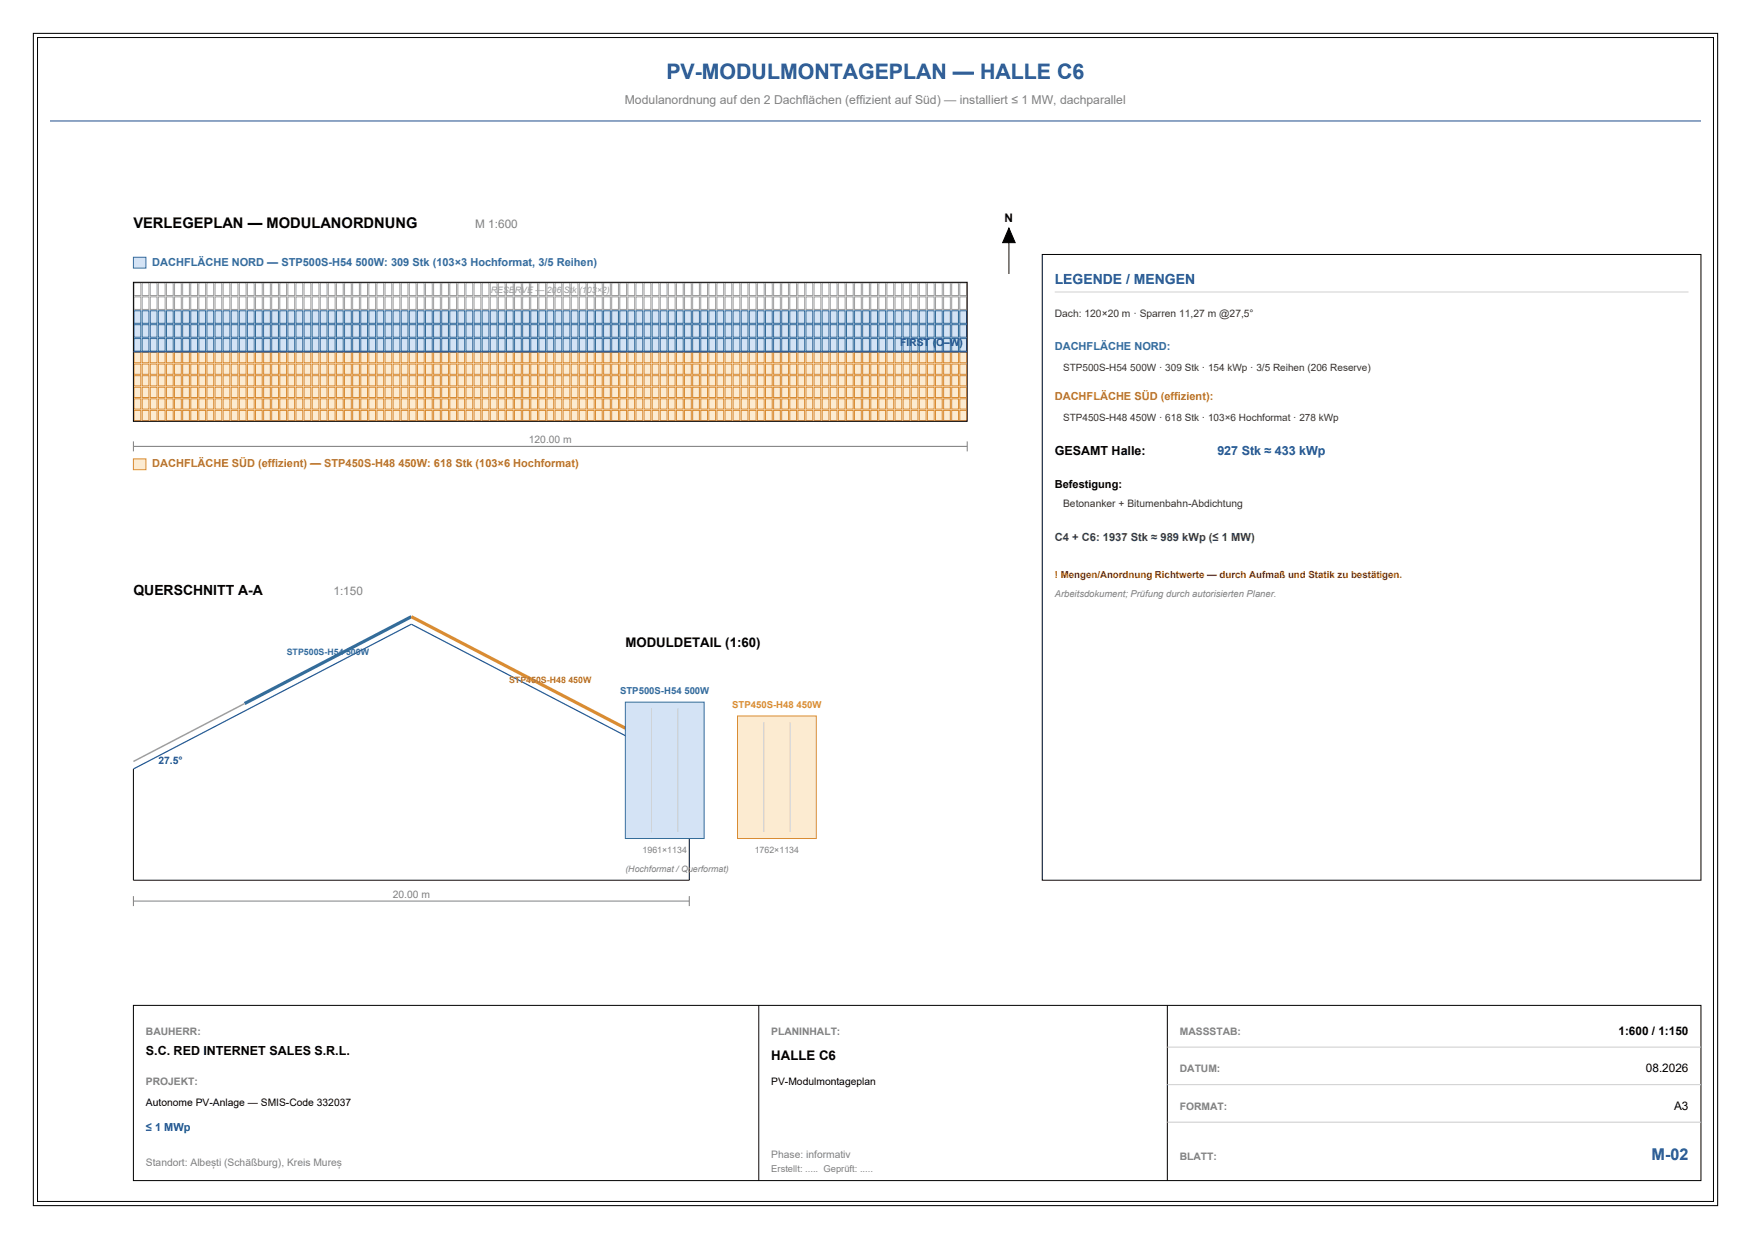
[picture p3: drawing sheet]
<svg xmlns="http://www.w3.org/2000/svg" width="420mm" height="297mm" viewBox="0 0 420 297" stroke-linecap="round" stroke-linejoin="round" font-family="sans-serif">
<defs><g id="words">
<text font-size="5.1" fill="#1f4d8c" x="159.8" y="19">PV-MODULMONTAGEPLAN — HALLE C6</text>
<text font-size="3.9" fill="#1f4d8c" x="396.2" y="278">M-02</text>
<text font-size="3.5" x="32" y="54.7">VERLEGEPLAN — MODULANORDNUNG</text>
<text font-size="3.4" fill="#1f4d8c" x="253" y="68">LEGENDE / MENGEN</text>
<text font-size="3.4" x="32" y="142.6">QUERSCHNITT A-A</text>
<g font-size="3.2">
<text x="150" y="155">MODULDETAIL (1:60)</text>
<text x="185" y="254">HALLE C6</text>
</g>
<g font-size="3">
<text x="253" y="109">GESAMT Halle:</text>
<text x="35" y="253">S.C. RED INTERNET SALES S.R.L.</text>
</g>
<text font-size="3" fill="#1f4d8c" x="292" y="109">927 Stk ≈ 433 kWp</text>
<text font-size="2.9" fill="#808080" x="149.9" y="25">Modulanordnung auf den 2 Dachflächen (effizient auf Süd) — installiert ≤ 1 MW, dachparallel</text>
<g font-size="2.8">
<text x="241" y="53.2">N</text>
<text x="388.2" y="248">1:600 / 1:150</text>
<text x="394.8" y="257">08.2026</text>
<text x="401.5" y="266">A3</text>
</g>
<g font-size="2.8" fill="#808080">
<text x="114" y="54.7">M 1:600</text>
<text x="80" y="142.6">1:150</text>
</g>
<text font-size="2.7" fill="#1a7333" x="253" y="129.6">C4 + C6: 1937 Stk ≈ 989 kWp (≤ 1 MW)</text>
<g font-size="2.6" fill="#336b9e">
<text x="36.5" y="63.7">DACHFLÄCHE NORD — STP500S-H54 500W: 309 Stk (103×3 Hochformat, 3/5 Reihen)</text>
<text x="253" y="84">DACHFLÄCHE NORD:</text>
</g>
<g font-size="2.6" fill="#b37326">
<text x="253" y="96">DACHFLÄCHE SÜD (effizient):</text>
<text x="36.5" y="112">DACHFLÄCHE SÜD (effizient) — STP450S-H48 450W: 618 Stk (103×6 Hochformat)</text>
</g>
<text font-size="2.6" x="253" y="117">Befestigung:</text>
<text font-size="2.6" fill="#1f4d8c" x="35" y="271">≤ 1 MWp</text>
<g font-size="2.5" fill="#333">
<text x="253" y="76">Dach: 120×20 m · Sparren 11,27 m @27,5°</text>
<text x="255" y="121.6">Betonanker + Bitumenbahn-Abdichtung</text>
</g>
<g font-size="2.5" fill="#1f4d8c">
<text x="215.9" y="83">FIRST (O–W)</text>
<text x="38" y="183.1">27.5°</text>
</g>
<g font-size="2.5" fill="#808080">
<text x="126.9" y="106.2">120.00 m</text>
<text x="94.2" y="215.2">20.00 m</text>
<text x="35" y="248">BAUHERR:</text>
<text x="185" y="248">PLANINHALT:</text>
<text x="283" y="248">MASSSTAB:</text>
<text x="283" y="257">DATUM:</text>
<text x="35" y="260">PROJEKT:</text>
<text x="283" y="266">FORMAT:</text>
<text x="35" y="279.5">Standort: Albești (Schäßburg), Kreis Mureș</text>
<text x="185" y="277.5">Phase: informativ</text>
<text x="283" y="278">BLATT:</text>
</g>
<g font-size="2.5">
<text x="185" y="260">PV-Modulmontageplan</text>
<text x="35" y="265">Autonome PV-Anlage — SMIS-Code 332037</text>
</g>
<g font-size="2.4" fill="#333">
<text x="255" y="89">STP500S-H54 500W · 309 Stk · 154 kWp · 3/5 Reihen (206 Reserve)</text>
<text x="255" y="101">STP450S-H48 450W · 618 Stk · 103×6 Hochformat · 278 kWp</text>
</g>
<text font-size="2.3" fill="#991a1a" x="253" y="138.6">! Mengen/Anordnung Richtwerte — durch Aufmaß und Statik zu bestätigen.</text>
<g font-size="2.3" fill="#808080">
<text x="253" y="143.2">Arbeitsdokument; Prüfung durch autorisierten Planer.</text>
<text x="185" y="281">Erstellt: ..... Geprüft: .....</text>
</g>
<text font-size="2.3" fill="#336b9e" x="148.7" y="166.3">STP500S-H54 500W</text>
<text font-size="2.3" fill="#d98c33" x="175.6" y="169.6">STP450S-H48 450W</text>
<text font-size="2.1" fill="#9e9e9e" x="117.7" y="70.3">RESERVE — 206 Stk (103×2)</text>
<text font-size="2.1" fill="#336b9e" x="68.8" y="157">STP500S-H54 500W</text>
<text font-size="2.1" fill="#b37326" x="122.1" y="163.8">STP450S-H48 450W</text>
<g font-size="2.1" fill="#808080">
<text x="150" y="209">(Hochformat / Querformat)</text>
<text x="154.1" y="204.5">1961×1134</text>
<text x="181" y="204.5">1762×1134</text>
</g>
</g></defs>
<path d="M8 8h404v281h-404z" fill="none" stroke="#000" stroke-width=".25"/>
<path d="M9 9h402v279h-402z" fill="none" stroke="#000" stroke-width=".24"/>
<path d="M12 29h396" fill="none" stroke="#1f4d8c" stroke-width=".24"/>
<g fill="#d4e3f5" stroke="#336b9e" stroke-width=".24">
<path d="M32.2 81.2h1.6v3h-1.6z" fill-rule="evenodd"/>
<path d="M32.2 77.8h1.6v3h-1.6z" fill-rule="evenodd"/>
<path d="M32.2 74.5h1.6v3h-1.6z" fill-rule="evenodd"/>
</g>
<path d="M32.2 71.2h1.6v3h-1.6zM32.2 67.8h1.6v3h-1.6z" fill="none" stroke="#9e9e9e" stroke-width=".24"/>
<g fill="#d4e3f5" stroke="#336b9e" stroke-width=".24">
<path d="M34.1 81.2h1.6v3h-1.6z" fill-rule="evenodd"/>
<path d="M34.1 77.8h1.6v3h-1.6z" fill-rule="evenodd"/>
<path d="M34.1 74.5h1.6v3h-1.6z" fill-rule="evenodd"/>
</g>
<path d="M34.1 71.2h1.6v3h-1.6zM34.1 67.8h1.6v3h-1.6z" fill="none" stroke="#9e9e9e" stroke-width=".24"/>
<g fill="#d4e3f5" stroke="#336b9e" stroke-width=".24">
<path d="M36 81.2h1.7v3h-1.7z" fill-rule="evenodd"/>
<path d="M36 77.8h1.7v3h-1.7z" fill-rule="evenodd"/>
<path d="M36 74.5h1.7v3h-1.7z" fill-rule="evenodd"/>
</g>
<path d="M36 71.2h1.7v3h-1.7zM36 67.8h1.7v3h-1.7z" fill="none" stroke="#9e9e9e" stroke-width=".24"/>
<g fill="#d4e3f5" stroke="#336b9e" stroke-width=".24">
<path d="M38 81.2h1.6v3h-1.6z" fill-rule="evenodd"/>
<path d="M38 77.8h1.6v3h-1.6z" fill-rule="evenodd"/>
<path d="M38 74.5h1.6v3h-1.6z" fill-rule="evenodd"/>
</g>
<path d="M38 71.2h1.6v3h-1.6zM38 67.8h1.6v3h-1.6z" fill="none" stroke="#9e9e9e" stroke-width=".24"/>
<g fill="#d4e3f5" stroke="#336b9e" stroke-width=".24">
<path d="M39.9 81.2h1.6v3h-1.6z" fill-rule="evenodd"/>
<path d="M39.9 77.8h1.6v3h-1.6z" fill-rule="evenodd"/>
<path d="M39.9 74.5h1.6v3h-1.6z" fill-rule="evenodd"/>
</g>
<path d="M39.9 71.2h1.6v3h-1.6zM39.9 67.8h1.6v3h-1.6z" fill="none" stroke="#9e9e9e" stroke-width=".24"/>
<g fill="#d4e3f5" stroke="#336b9e" stroke-width=".24">
<path d="M41.9 81.2h1.6v3h-1.6z" fill-rule="evenodd"/>
<path d="M41.9 77.8h1.6v3h-1.6z" fill-rule="evenodd"/>
<path d="M41.9 74.5h1.6v3h-1.6z" fill-rule="evenodd"/>
</g>
<path d="M41.9 71.2h1.6v3h-1.6zM41.9 67.8h1.6v3h-1.6z" fill="none" stroke="#9e9e9e" stroke-width=".24"/>
<g fill="#d4e3f5" stroke="#336b9e" stroke-width=".24">
<path d="M43.8 81.2h1.6v3h-1.6z" fill-rule="evenodd"/>
<path d="M43.8 77.8h1.6v3h-1.6z" fill-rule="evenodd"/>
<path d="M43.8 74.5h1.6v3h-1.6z" fill-rule="evenodd"/>
</g>
<path d="M43.8 71.2h1.6v3h-1.6zM43.8 67.8h1.6v3h-1.6z" fill="none" stroke="#9e9e9e" stroke-width=".24"/>
<g fill="#d4e3f5" stroke="#336b9e" stroke-width=".24">
<path d="M45.8 81.2h1.6v3h-1.6z" fill-rule="evenodd"/>
<path d="M45.8 77.8h1.6v3h-1.6z" fill-rule="evenodd"/>
<path d="M45.8 74.5h1.6v3h-1.6z" fill-rule="evenodd"/>
</g>
<path d="M45.8 71.2h1.6v3h-1.6zM45.8 67.8h1.6v3h-1.6z" fill="none" stroke="#9e9e9e" stroke-width=".24"/>
<g fill="#d4e3f5" stroke="#336b9e" stroke-width=".24">
<path d="M47.7 81.2h1.6v3h-1.6z" fill-rule="evenodd"/>
<path d="M47.7 77.8h1.6v3h-1.6z" fill-rule="evenodd"/>
<path d="M47.7 74.5h1.6v3h-1.6z" fill-rule="evenodd"/>
</g>
<path d="M47.7 71.2h1.6v3h-1.6zM47.7 67.8h1.6v3h-1.6z" fill="none" stroke="#9e9e9e" stroke-width=".24"/>
<g fill="#d4e3f5" stroke="#336b9e" stroke-width=".24">
<path d="M49.6 81.2h1.7v3h-1.7z" fill-rule="evenodd"/>
<path d="M49.6 77.8h1.7v3h-1.7z" fill-rule="evenodd"/>
<path d="M49.6 74.5h1.7v3h-1.7z" fill-rule="evenodd"/>
</g>
<path d="M49.6 71.2h1.7v3h-1.7zM49.6 67.8h1.7v3h-1.7z" fill="none" stroke="#9e9e9e" stroke-width=".24"/>
<g fill="#d4e3f5" stroke="#336b9e" stroke-width=".24">
<path d="M51.6 81.2h1.6v3h-1.6z" fill-rule="evenodd"/>
<path d="M51.6 77.8h1.6v3h-1.6z" fill-rule="evenodd"/>
<path d="M51.6 74.5h1.6v3h-1.6z" fill-rule="evenodd"/>
</g>
<path d="M51.6 71.2h1.6v3h-1.6zM51.6 67.8h1.6v3h-1.6z" fill="none" stroke="#9e9e9e" stroke-width=".24"/>
<g fill="#d4e3f5" stroke="#336b9e" stroke-width=".24">
<path d="M53.5 81.2h1.6v3h-1.6z" fill-rule="evenodd"/>
<path d="M53.5 77.8h1.6v3h-1.6z" fill-rule="evenodd"/>
<path d="M53.5 74.5h1.6v3h-1.6z" fill-rule="evenodd"/>
</g>
<path d="M53.5 71.2h1.6v3h-1.6zM53.5 67.8h1.6v3h-1.6z" fill="none" stroke="#9e9e9e" stroke-width=".24"/>
<g fill="#d4e3f5" stroke="#336b9e" stroke-width=".24">
<path d="M55.5 81.2h1.6v3h-1.6z" fill-rule="evenodd"/>
<path d="M55.5 77.8h1.6v3h-1.6z" fill-rule="evenodd"/>
<path d="M55.5 74.5h1.6v3h-1.6z" fill-rule="evenodd"/>
</g>
<path d="M55.5 71.2h1.6v3h-1.6zM55.5 67.8h1.6v3h-1.6z" fill="none" stroke="#9e9e9e" stroke-width=".24"/>
<g fill="#d4e3f5" stroke="#336b9e" stroke-width=".24">
<path d="M57.4 81.2h1.6v3h-1.6z" fill-rule="evenodd"/>
<path d="M57.4 77.8h1.6v3h-1.6z" fill-rule="evenodd"/>
<path d="M57.4 74.5h1.6v3h-1.6z" fill-rule="evenodd"/>
</g>
<path d="M57.4 71.2h1.6v3h-1.6zM57.4 67.8h1.6v3h-1.6z" fill="none" stroke="#9e9e9e" stroke-width=".24"/>
<g fill="#d4e3f5" stroke="#336b9e" stroke-width=".24">
<path d="M59.3 81.2h1.7v3h-1.7z" fill-rule="evenodd"/>
<path d="M59.3 77.8h1.7v3h-1.7z" fill-rule="evenodd"/>
<path d="M59.3 74.5h1.7v3h-1.7z" fill-rule="evenodd"/>
</g>
<path d="M59.3 71.2h1.7v3h-1.7zM59.3 67.8h1.7v3h-1.7z" fill="none" stroke="#9e9e9e" stroke-width=".24"/>
<g fill="#d4e3f5" stroke="#336b9e" stroke-width=".24">
<path d="M61.3 81.2h1.6v3h-1.6z" fill-rule="evenodd"/>
<path d="M61.3 77.8h1.6v3h-1.6z" fill-rule="evenodd"/>
<path d="M61.3 74.5h1.6v3h-1.6z" fill-rule="evenodd"/>
</g>
<path d="M61.3 71.2h1.6v3h-1.6zM61.3 67.8h1.6v3h-1.6z" fill="none" stroke="#9e9e9e" stroke-width=".24"/>
<g fill="#d4e3f5" stroke="#336b9e" stroke-width=".24">
<path d="M63.2 81.2h1.6v3h-1.6z" fill-rule="evenodd"/>
<path d="M63.2 77.8h1.6v3h-1.6z" fill-rule="evenodd"/>
<path d="M63.2 74.5h1.6v3h-1.6z" fill-rule="evenodd"/>
</g>
<path d="M63.2 71.2h1.6v3h-1.6zM63.2 67.8h1.6v3h-1.6z" fill="none" stroke="#9e9e9e" stroke-width=".24"/>
<g fill="#d4e3f5" stroke="#336b9e" stroke-width=".24">
<path d="M65.2 81.2h1.6v3h-1.6z" fill-rule="evenodd"/>
<path d="M65.2 77.8h1.6v3h-1.6z" fill-rule="evenodd"/>
<path d="M65.2 74.5h1.6v3h-1.6z" fill-rule="evenodd"/>
</g>
<path d="M65.2 71.2h1.6v3h-1.6zM65.2 67.8h1.6v3h-1.6z" fill="none" stroke="#9e9e9e" stroke-width=".24"/>
<g fill="#d4e3f5" stroke="#336b9e" stroke-width=".24">
<path d="M67.1 81.2h1.6v3h-1.6z" fill-rule="evenodd"/>
<path d="M67.1 77.8h1.6v3h-1.6z" fill-rule="evenodd"/>
<path d="M67.1 74.5h1.6v3h-1.6z" fill-rule="evenodd"/>
</g>
<path d="M67.1 71.2h1.6v3h-1.6zM67.1 67.8h1.6v3h-1.6z" fill="none" stroke="#9e9e9e" stroke-width=".24"/>
<g fill="#d4e3f5" stroke="#336b9e" stroke-width=".24">
<path d="M69.1 81.2h1.6v3h-1.6z" fill-rule="evenodd"/>
<path d="M69.1 77.8h1.6v3h-1.6z" fill-rule="evenodd"/>
<path d="M69.1 74.5h1.6v3h-1.6z" fill-rule="evenodd"/>
</g>
<path d="M69.1 71.2h1.6v3h-1.6zM69.1 67.8h1.6v3h-1.6z" fill="none" stroke="#9e9e9e" stroke-width=".24"/>
<g fill="#d4e3f5" stroke="#336b9e" stroke-width=".24">
<path d="M71 81.2h1.6v3h-1.6z" fill-rule="evenodd"/>
<path d="M71 77.8h1.6v3h-1.6z" fill-rule="evenodd"/>
<path d="M71 74.5h1.6v3h-1.6z" fill-rule="evenodd"/>
</g>
<path d="M71 71.2h1.6v3h-1.6zM71 67.8h1.6v3h-1.6z" fill="none" stroke="#9e9e9e" stroke-width=".24"/>
<g fill="#d4e3f5" stroke="#336b9e" stroke-width=".24">
<path d="M72.9 81.2h1.7v3h-1.7z" fill-rule="evenodd"/>
<path d="M72.9 77.8h1.7v3h-1.7z" fill-rule="evenodd"/>
<path d="M72.9 74.5h1.7v3h-1.7z" fill-rule="evenodd"/>
</g>
<path d="M72.9 71.2h1.7v3h-1.7zM72.9 67.8h1.7v3h-1.7z" fill="none" stroke="#9e9e9e" stroke-width=".24"/>
<g fill="#d4e3f5" stroke="#336b9e" stroke-width=".24">
<path d="M74.9 81.2h1.6v3h-1.6z" fill-rule="evenodd"/>
<path d="M74.9 77.8h1.6v3h-1.6z" fill-rule="evenodd"/>
<path d="M74.9 74.5h1.6v3h-1.6z" fill-rule="evenodd"/>
</g>
<path d="M74.9 71.2h1.6v3h-1.6zM74.9 67.8h1.6v3h-1.6z" fill="none" stroke="#9e9e9e" stroke-width=".24"/>
<g fill="#d4e3f5" stroke="#336b9e" stroke-width=".24">
<path d="M76.8 81.2h1.6v3h-1.6z" fill-rule="evenodd"/>
<path d="M76.8 77.8h1.6v3h-1.6z" fill-rule="evenodd"/>
<path d="M76.8 74.5h1.6v3h-1.6z" fill-rule="evenodd"/>
</g>
<path d="M76.8 71.2h1.6v3h-1.6zM76.8 67.8h1.6v3h-1.6z" fill="none" stroke="#9e9e9e" stroke-width=".24"/>
<g fill="#d4e3f5" stroke="#336b9e" stroke-width=".24">
<path d="M78.8 81.2h1.6v3h-1.6z" fill-rule="evenodd"/>
<path d="M78.8 77.8h1.6v3h-1.6z" fill-rule="evenodd"/>
<path d="M78.8 74.5h1.6v3h-1.6z" fill-rule="evenodd"/>
</g>
<path d="M78.8 71.2h1.6v3h-1.6zM78.8 67.8h1.6v3h-1.6z" fill="none" stroke="#9e9e9e" stroke-width=".24"/>
<g fill="#d4e3f5" stroke="#336b9e" stroke-width=".24">
<path d="M80.7 81.2h1.6v3h-1.6z" fill-rule="evenodd"/>
<path d="M80.7 77.8h1.6v3h-1.6z" fill-rule="evenodd"/>
<path d="M80.7 74.5h1.6v3h-1.6z" fill-rule="evenodd"/>
</g>
<path d="M80.7 71.2h1.6v3h-1.6zM80.7 67.8h1.6v3h-1.6z" fill="none" stroke="#9e9e9e" stroke-width=".24"/>
<g fill="#d4e3f5" stroke="#336b9e" stroke-width=".24">
<path d="M82.6 81.2h1.7v3h-1.7z" fill-rule="evenodd"/>
<path d="M82.6 77.8h1.7v3h-1.7z" fill-rule="evenodd"/>
<path d="M82.6 74.5h1.7v3h-1.7z" fill-rule="evenodd"/>
</g>
<path d="M82.6 71.2h1.7v3h-1.7zM82.6 67.8h1.7v3h-1.7z" fill="none" stroke="#9e9e9e" stroke-width=".24"/>
<g fill="#d4e3f5" stroke="#336b9e" stroke-width=".24">
<path d="M84.6 81.2h1.6v3h-1.6z" fill-rule="evenodd"/>
<path d="M84.6 77.8h1.6v3h-1.6z" fill-rule="evenodd"/>
<path d="M84.6 74.5h1.6v3h-1.6z" fill-rule="evenodd"/>
</g>
<path d="M84.6 71.2h1.6v3h-1.6zM84.6 67.8h1.6v3h-1.6z" fill="none" stroke="#9e9e9e" stroke-width=".24"/>
<g fill="#d4e3f5" stroke="#336b9e" stroke-width=".24">
<path d="M86.5 81.2h1.7v3h-1.7z" fill-rule="evenodd"/>
<path d="M86.5 77.8h1.7v3h-1.7z" fill-rule="evenodd"/>
<path d="M86.5 74.5h1.7v3h-1.7z" fill-rule="evenodd"/>
</g>
<path d="M86.5 71.2h1.7v3h-1.7zM86.5 67.8h1.7v3h-1.7z" fill="none" stroke="#9e9e9e" stroke-width=".24"/>
<g fill="#d4e3f5" stroke="#336b9e" stroke-width=".24">
<path d="M88.5 81.2h1.6v3h-1.6z" fill-rule="evenodd"/>
<path d="M88.5 77.8h1.6v3h-1.6z" fill-rule="evenodd"/>
<path d="M88.5 74.5h1.6v3h-1.6z" fill-rule="evenodd"/>
</g>
<path d="M88.5 71.2h1.6v3h-1.6zM88.5 67.8h1.6v3h-1.6z" fill="none" stroke="#9e9e9e" stroke-width=".24"/>
<g fill="#d4e3f5" stroke="#336b9e" stroke-width=".24">
<path d="M90.4 81.2h1.6v3h-1.6z" fill-rule="evenodd"/>
<path d="M90.4 77.8h1.6v3h-1.6z" fill-rule="evenodd"/>
<path d="M90.4 74.5h1.6v3h-1.6z" fill-rule="evenodd"/>
</g>
<path d="M90.4 71.2h1.6v3h-1.6zM90.4 67.8h1.6v3h-1.6z" fill="none" stroke="#9e9e9e" stroke-width=".24"/>
<g fill="#d4e3f5" stroke="#336b9e" stroke-width=".24">
<path d="M92.4 81.2h1.6v3h-1.6z" fill-rule="evenodd"/>
<path d="M92.4 77.8h1.6v3h-1.6z" fill-rule="evenodd"/>
<path d="M92.4 74.5h1.6v3h-1.6z" fill-rule="evenodd"/>
</g>
<path d="M92.4 71.2h1.6v3h-1.6zM92.4 67.8h1.6v3h-1.6z" fill="none" stroke="#9e9e9e" stroke-width=".24"/>
<g fill="#d4e3f5" stroke="#336b9e" stroke-width=".24">
<path d="M94.3 81.2h1.6v3h-1.6z" fill-rule="evenodd"/>
<path d="M94.3 77.8h1.6v3h-1.6z" fill-rule="evenodd"/>
<path d="M94.3 74.5h1.6v3h-1.6z" fill-rule="evenodd"/>
</g>
<path d="M94.3 71.2h1.6v3h-1.6zM94.3 67.8h1.6v3h-1.6z" fill="none" stroke="#9e9e9e" stroke-width=".24"/>
<g fill="#d4e3f5" stroke="#336b9e" stroke-width=".24">
<path d="M96.2 81.2h1.7v3h-1.7z" fill-rule="evenodd"/>
<path d="M96.2 77.8h1.7v3h-1.7z" fill-rule="evenodd"/>
<path d="M96.2 74.5h1.7v3h-1.7z" fill-rule="evenodd"/>
</g>
<path d="M96.2 71.2h1.7v3h-1.7zM96.2 67.8h1.7v3h-1.7z" fill="none" stroke="#9e9e9e" stroke-width=".24"/>
<g fill="#d4e3f5" stroke="#336b9e" stroke-width=".24">
<path d="M98.2 81.2h1.6v3h-1.6z" fill-rule="evenodd"/>
<path d="M98.2 77.8h1.6v3h-1.6z" fill-rule="evenodd"/>
<path d="M98.2 74.5h1.6v3h-1.6z" fill-rule="evenodd"/>
</g>
<path d="M98.2 71.2h1.6v3h-1.6zM98.2 67.8h1.6v3h-1.6z" fill="none" stroke="#9e9e9e" stroke-width=".24"/>
<g fill="#d4e3f5" stroke="#336b9e" stroke-width=".24">
<path d="M100.1 81.2h1.6v3h-1.6z" fill-rule="evenodd"/>
<path d="M100.1 77.8h1.6v3h-1.6z" fill-rule="evenodd"/>
<path d="M100.1 74.5h1.6v3h-1.6z" fill-rule="evenodd"/>
</g>
<path d="M100.1 71.2h1.6v3h-1.6zM100.1 67.8h1.6v3h-1.6z" fill="none" stroke="#9e9e9e" stroke-width=".24"/>
<g fill="#d4e3f5" stroke="#336b9e" stroke-width=".24">
<path d="M102.1 81.2h1.6v3h-1.6z" fill-rule="evenodd"/>
<path d="M102.1 77.8h1.6v3h-1.6z" fill-rule="evenodd"/>
<path d="M102.1 74.5h1.6v3h-1.6z" fill-rule="evenodd"/>
</g>
<path d="M102.1 71.2h1.6v3h-1.6zM102.1 67.8h1.6v3h-1.6z" fill="none" stroke="#9e9e9e" stroke-width=".24"/>
<g fill="#d4e3f5" stroke="#336b9e" stroke-width=".24">
<path d="M104 81.2h1.6v3h-1.6z" fill-rule="evenodd"/>
<path d="M104 77.8h1.6v3h-1.6z" fill-rule="evenodd"/>
<path d="M104 74.5h1.6v3h-1.6z" fill-rule="evenodd"/>
</g>
<path d="M104 71.2h1.6v3h-1.6zM104 67.8h1.6v3h-1.6z" fill="none" stroke="#9e9e9e" stroke-width=".24"/>
<g fill="#d4e3f5" stroke="#336b9e" stroke-width=".24">
<path d="M105.9 81.2h1.7v3h-1.7z" fill-rule="evenodd"/>
<path d="M105.9 77.8h1.7v3h-1.7z" fill-rule="evenodd"/>
<path d="M105.9 74.5h1.7v3h-1.7z" fill-rule="evenodd"/>
</g>
<path d="M105.9 71.2h1.7v3h-1.7zM105.9 67.8h1.7v3h-1.7z" fill="none" stroke="#9e9e9e" stroke-width=".24"/>
<g fill="#d4e3f5" stroke="#336b9e" stroke-width=".24">
<path d="M107.9 81.2h1.6v3h-1.6z" fill-rule="evenodd"/>
<path d="M107.9 77.8h1.6v3h-1.6z" fill-rule="evenodd"/>
<path d="M107.9 74.5h1.6v3h-1.6z" fill-rule="evenodd"/>
</g>
<path d="M107.9 71.2h1.6v3h-1.6zM107.9 67.8h1.6v3h-1.6z" fill="none" stroke="#9e9e9e" stroke-width=".24"/>
<g fill="#d4e3f5" stroke="#336b9e" stroke-width=".24">
<path d="M109.8 81.2h1.7v3h-1.7z" fill-rule="evenodd"/>
<path d="M109.8 77.8h1.7v3h-1.7z" fill-rule="evenodd"/>
<path d="M109.8 74.5h1.7v3h-1.7z" fill-rule="evenodd"/>
</g>
<path d="M109.8 71.2h1.7v3h-1.7zM109.8 67.8h1.7v3h-1.7z" fill="none" stroke="#9e9e9e" stroke-width=".24"/>
<g fill="#d4e3f5" stroke="#336b9e" stroke-width=".24">
<path d="M111.8 81.2h1.6v3h-1.6z" fill-rule="evenodd"/>
<path d="M111.8 77.8h1.6v3h-1.6z" fill-rule="evenodd"/>
<path d="M111.8 74.5h1.6v3h-1.6z" fill-rule="evenodd"/>
</g>
<path d="M111.8 71.2h1.6v3h-1.6zM111.8 67.8h1.6v3h-1.6z" fill="none" stroke="#9e9e9e" stroke-width=".24"/>
<g fill="#d4e3f5" stroke="#336b9e" stroke-width=".24">
<path d="M113.7 81.2h1.6v3h-1.6z" fill-rule="evenodd"/>
<path d="M113.7 77.8h1.6v3h-1.6z" fill-rule="evenodd"/>
<path d="M113.7 74.5h1.6v3h-1.6z" fill-rule="evenodd"/>
</g>
<path d="M113.7 71.2h1.6v3h-1.6zM113.7 67.8h1.6v3h-1.6z" fill="none" stroke="#9e9e9e" stroke-width=".24"/>
<g fill="#d4e3f5" stroke="#336b9e" stroke-width=".24">
<path d="M115.7 81.2h1.6v3h-1.6z" fill-rule="evenodd"/>
<path d="M115.7 77.8h1.6v3h-1.6z" fill-rule="evenodd"/>
<path d="M115.7 74.5h1.6v3h-1.6z" fill-rule="evenodd"/>
</g>
<path d="M115.7 71.2h1.6v3h-1.6zM115.7 67.8h1.6v3h-1.6z" fill="none" stroke="#9e9e9e" stroke-width=".24"/>
<g fill="#d4e3f5" stroke="#336b9e" stroke-width=".24">
<path d="M117.6 81.2h1.6v3h-1.6z" fill-rule="evenodd"/>
<path d="M117.6 77.8h1.6v3h-1.6z" fill-rule="evenodd"/>
<path d="M117.6 74.5h1.6v3h-1.6z" fill-rule="evenodd"/>
</g>
<path d="M117.6 71.2h1.6v3h-1.6zM117.6 67.8h1.6v3h-1.6z" fill="none" stroke="#9e9e9e" stroke-width=".24"/>
<g fill="#d4e3f5" stroke="#336b9e" stroke-width=".24">
<path d="M119.5 81.2h1.7v3h-1.7z" fill-rule="evenodd"/>
<path d="M119.5 77.8h1.7v3h-1.7z" fill-rule="evenodd"/>
<path d="M119.5 74.5h1.7v3h-1.7z" fill-rule="evenodd"/>
</g>
<path d="M119.5 71.2h1.7v3h-1.7zM119.5 67.8h1.7v3h-1.7z" fill="none" stroke="#9e9e9e" stroke-width=".24"/>
<g fill="#d4e3f5" stroke="#336b9e" stroke-width=".24">
<path d="M121.5 81.2h1.6v3h-1.6z" fill-rule="evenodd"/>
<path d="M121.5 77.8h1.6v3h-1.6z" fill-rule="evenodd"/>
<path d="M121.5 74.5h1.6v3h-1.6z" fill-rule="evenodd"/>
</g>
<path d="M121.5 71.2h1.6v3h-1.6zM121.5 67.8h1.6v3h-1.6z" fill="none" stroke="#9e9e9e" stroke-width=".24"/>
<g fill="#d4e3f5" stroke="#336b9e" stroke-width=".24">
<path d="M123.4 81.2h1.6v3h-1.6z" fill-rule="evenodd"/>
<path d="M123.4 77.8h1.6v3h-1.6z" fill-rule="evenodd"/>
<path d="M123.4 74.5h1.6v3h-1.6z" fill-rule="evenodd"/>
</g>
<path d="M123.4 71.2h1.6v3h-1.6zM123.4 67.8h1.6v3h-1.6z" fill="none" stroke="#9e9e9e" stroke-width=".24"/>
<g fill="#d4e3f5" stroke="#336b9e" stroke-width=".24">
<path d="M125.4 81.2h1.6v3h-1.6z" fill-rule="evenodd"/>
<path d="M125.4 77.8h1.6v3h-1.6z" fill-rule="evenodd"/>
<path d="M125.4 74.5h1.6v3h-1.6z" fill-rule="evenodd"/>
</g>
<path d="M125.4 71.2h1.6v3h-1.6zM125.4 67.8h1.6v3h-1.6z" fill="none" stroke="#9e9e9e" stroke-width=".24"/>
<g fill="#d4e3f5" stroke="#336b9e" stroke-width=".24">
<path d="M127.3 81.2h1.6v3h-1.6z" fill-rule="evenodd"/>
<path d="M127.3 77.8h1.6v3h-1.6z" fill-rule="evenodd"/>
<path d="M127.3 74.5h1.6v3h-1.6z" fill-rule="evenodd"/>
</g>
<path d="M127.3 71.2h1.6v3h-1.6zM127.3 67.8h1.6v3h-1.6z" fill="none" stroke="#9e9e9e" stroke-width=".24"/>
<g fill="#d4e3f5" stroke="#336b9e" stroke-width=".24">
<path d="M129.2 81.2h1.7v3h-1.7z" fill-rule="evenodd"/>
<path d="M129.2 77.8h1.7v3h-1.7z" fill-rule="evenodd"/>
<path d="M129.2 74.5h1.7v3h-1.7z" fill-rule="evenodd"/>
</g>
<path d="M129.2 71.2h1.7v3h-1.7zM129.2 67.8h1.7v3h-1.7z" fill="none" stroke="#9e9e9e" stroke-width=".24"/>
<g fill="#d4e3f5" stroke="#336b9e" stroke-width=".24">
<path d="M131.2 81.2h1.6v3h-1.6z" fill-rule="evenodd"/>
<path d="M131.2 77.8h1.6v3h-1.6z" fill-rule="evenodd"/>
<path d="M131.2 74.5h1.6v3h-1.6z" fill-rule="evenodd"/>
</g>
<path d="M131.2 71.2h1.6v3h-1.6zM131.2 67.8h1.6v3h-1.6z" fill="none" stroke="#9e9e9e" stroke-width=".24"/>
<g fill="#d4e3f5" stroke="#336b9e" stroke-width=".24">
<path d="M133.1 81.2h1.7v3h-1.7z" fill-rule="evenodd"/>
<path d="M133.1 77.8h1.7v3h-1.7z" fill-rule="evenodd"/>
<path d="M133.1 74.5h1.7v3h-1.7z" fill-rule="evenodd"/>
</g>
<path d="M133.1 71.2h1.7v3h-1.7zM133.1 67.8h1.7v3h-1.7z" fill="none" stroke="#9e9e9e" stroke-width=".24"/>
<g fill="#d4e3f5" stroke="#336b9e" stroke-width=".24">
<path d="M135.1 81.2h1.6v3h-1.6z" fill-rule="evenodd"/>
<path d="M135.1 77.8h1.6v3h-1.6z" fill-rule="evenodd"/>
<path d="M135.1 74.5h1.6v3h-1.6z" fill-rule="evenodd"/>
</g>
<path d="M135.1 71.2h1.6v3h-1.6zM135.1 67.8h1.6v3h-1.6z" fill="none" stroke="#9e9e9e" stroke-width=".24"/>
<g fill="#d4e3f5" stroke="#336b9e" stroke-width=".24">
<path d="M137 81.2h1.6v3h-1.6z" fill-rule="evenodd"/>
<path d="M137 77.8h1.6v3h-1.6z" fill-rule="evenodd"/>
<path d="M137 74.5h1.6v3h-1.6z" fill-rule="evenodd"/>
</g>
<path d="M137 71.2h1.6v3h-1.6zM137 67.8h1.6v3h-1.6z" fill="none" stroke="#9e9e9e" stroke-width=".24"/>
<g fill="#d4e3f5" stroke="#336b9e" stroke-width=".24">
<path d="M139 81.2h1.6v3h-1.6z" fill-rule="evenodd"/>
<path d="M139 77.8h1.6v3h-1.6z" fill-rule="evenodd"/>
<path d="M139 74.5h1.6v3h-1.6z" fill-rule="evenodd"/>
</g>
<path d="M139 71.2h1.6v3h-1.6zM139 67.8h1.6v3h-1.6z" fill="none" stroke="#9e9e9e" stroke-width=".24"/>
<g fill="#d4e3f5" stroke="#336b9e" stroke-width=".24">
<path d="M140.9 81.2h1.6v3h-1.6z" fill-rule="evenodd"/>
<path d="M140.9 77.8h1.6v3h-1.6z" fill-rule="evenodd"/>
<path d="M140.9 74.5h1.6v3h-1.6z" fill-rule="evenodd"/>
</g>
<path d="M140.9 71.2h1.6v3h-1.6zM140.9 67.8h1.6v3h-1.6z" fill="none" stroke="#9e9e9e" stroke-width=".24"/>
<g fill="#d4e3f5" stroke="#336b9e" stroke-width=".24">
<path d="M142.8 81.2h1.7v3h-1.7z" fill-rule="evenodd"/>
<path d="M142.8 77.8h1.7v3h-1.7z" fill-rule="evenodd"/>
<path d="M142.8 74.5h1.7v3h-1.7z" fill-rule="evenodd"/>
</g>
<path d="M142.8 71.2h1.7v3h-1.7zM142.8 67.8h1.7v3h-1.7z" fill="none" stroke="#9e9e9e" stroke-width=".24"/>
<g fill="#d4e3f5" stroke="#336b9e" stroke-width=".24">
<path d="M144.8 81.2h1.6v3h-1.6z" fill-rule="evenodd"/>
<path d="M144.8 77.8h1.6v3h-1.6z" fill-rule="evenodd"/>
<path d="M144.8 74.5h1.6v3h-1.6z" fill-rule="evenodd"/>
</g>
<path d="M144.8 71.2h1.6v3h-1.6zM144.8 67.8h1.6v3h-1.6z" fill="none" stroke="#9e9e9e" stroke-width=".24"/>
<g fill="#d4e3f5" stroke="#336b9e" stroke-width=".24">
<path d="M146.7 81.2h1.6v3h-1.6z" fill-rule="evenodd"/>
<path d="M146.7 77.8h1.6v3h-1.6z" fill-rule="evenodd"/>
<path d="M146.7 74.5h1.6v3h-1.6z" fill-rule="evenodd"/>
</g>
<path d="M146.7 71.2h1.6v3h-1.6zM146.7 67.8h1.6v3h-1.6z" fill="none" stroke="#9e9e9e" stroke-width=".24"/>
<g fill="#d4e3f5" stroke="#336b9e" stroke-width=".24">
<path d="M148.7 81.2h1.6v3h-1.6z" fill-rule="evenodd"/>
<path d="M148.7 77.8h1.6v3h-1.6z" fill-rule="evenodd"/>
<path d="M148.7 74.5h1.6v3h-1.6z" fill-rule="evenodd"/>
</g>
<path d="M148.7 71.2h1.6v3h-1.6zM148.7 67.8h1.6v3h-1.6z" fill="none" stroke="#9e9e9e" stroke-width=".24"/>
<g fill="#d4e3f5" stroke="#336b9e" stroke-width=".24">
<path d="M150.6 81.2h1.6v3h-1.6z" fill-rule="evenodd"/>
<path d="M150.6 77.8h1.6v3h-1.6z" fill-rule="evenodd"/>
<path d="M150.6 74.5h1.6v3h-1.6z" fill-rule="evenodd"/>
</g>
<path d="M150.6 71.2h1.6v3h-1.6zM150.6 67.8h1.6v3h-1.6z" fill="none" stroke="#9e9e9e" stroke-width=".24"/>
<g fill="#d4e3f5" stroke="#336b9e" stroke-width=".24">
<path d="M152.5 81.2h1.7v3h-1.7z" fill-rule="evenodd"/>
<path d="M152.5 77.8h1.7v3h-1.7z" fill-rule="evenodd"/>
<path d="M152.5 74.5h1.7v3h-1.7z" fill-rule="evenodd"/>
</g>
<path d="M152.5 71.2h1.7v3h-1.7zM152.5 67.8h1.7v3h-1.7z" fill="none" stroke="#9e9e9e" stroke-width=".24"/>
<g fill="#d4e3f5" stroke="#336b9e" stroke-width=".24">
<path d="M154.5 81.2h1.6v3h-1.6z" fill-rule="evenodd"/>
<path d="M154.5 77.8h1.6v3h-1.6z" fill-rule="evenodd"/>
<path d="M154.5 74.5h1.6v3h-1.6z" fill-rule="evenodd"/>
</g>
<path d="M154.5 71.2h1.6v3h-1.6zM154.5 67.8h1.6v3h-1.6z" fill="none" stroke="#9e9e9e" stroke-width=".24"/>
<g fill="#d4e3f5" stroke="#336b9e" stroke-width=".24">
<path d="M156.4 81.2h1.7v3h-1.7z" fill-rule="evenodd"/>
<path d="M156.4 77.8h1.7v3h-1.7z" fill-rule="evenodd"/>
<path d="M156.4 74.5h1.7v3h-1.7z" fill-rule="evenodd"/>
</g>
<path d="M156.4 71.2h1.7v3h-1.7zM156.4 67.8h1.7v3h-1.7z" fill="none" stroke="#9e9e9e" stroke-width=".24"/>
<g fill="#d4e3f5" stroke="#336b9e" stroke-width=".24">
<path d="M158.4 81.2h1.6v3h-1.6z" fill-rule="evenodd"/>
<path d="M158.4 77.8h1.6v3h-1.6z" fill-rule="evenodd"/>
<path d="M158.4 74.5h1.6v3h-1.6z" fill-rule="evenodd"/>
</g>
<path d="M158.4 71.2h1.6v3h-1.6zM158.4 67.8h1.6v3h-1.6z" fill="none" stroke="#9e9e9e" stroke-width=".24"/>
<g fill="#d4e3f5" stroke="#336b9e" stroke-width=".24">
<path d="M160.3 81.2h1.6v3h-1.6z" fill-rule="evenodd"/>
<path d="M160.3 77.8h1.6v3h-1.6z" fill-rule="evenodd"/>
<path d="M160.3 74.5h1.6v3h-1.6z" fill-rule="evenodd"/>
</g>
<path d="M160.3 71.2h1.6v3h-1.6zM160.3 67.8h1.6v3h-1.6z" fill="none" stroke="#9e9e9e" stroke-width=".24"/>
<g fill="#d4e3f5" stroke="#336b9e" stroke-width=".24">
<path d="M162.3 81.2h1.6v3h-1.6z" fill-rule="evenodd"/>
<path d="M162.3 77.8h1.6v3h-1.6z" fill-rule="evenodd"/>
<path d="M162.3 74.5h1.6v3h-1.6z" fill-rule="evenodd"/>
</g>
<path d="M162.3 71.2h1.6v3h-1.6zM162.3 67.8h1.6v3h-1.6z" fill="none" stroke="#9e9e9e" stroke-width=".24"/>
<g fill="#d4e3f5" stroke="#336b9e" stroke-width=".24">
<path d="M164.2 81.2h1.6v3h-1.6z" fill-rule="evenodd"/>
<path d="M164.2 77.8h1.6v3h-1.6z" fill-rule="evenodd"/>
<path d="M164.2 74.5h1.6v3h-1.6z" fill-rule="evenodd"/>
</g>
<path d="M164.2 71.2h1.6v3h-1.6zM164.2 67.8h1.6v3h-1.6z" fill="none" stroke="#9e9e9e" stroke-width=".24"/>
<g fill="#d4e3f5" stroke="#336b9e" stroke-width=".24">
<path d="M166.1 81.2h1.7v3h-1.7z" fill-rule="evenodd"/>
<path d="M166.1 77.8h1.7v3h-1.7z" fill-rule="evenodd"/>
<path d="M166.1 74.5h1.7v3h-1.7z" fill-rule="evenodd"/>
</g>
<path d="M166.1 71.2h1.7v3h-1.7zM166.1 67.8h1.7v3h-1.7z" fill="none" stroke="#9e9e9e" stroke-width=".24"/>
<g fill="#d4e3f5" stroke="#336b9e" stroke-width=".24">
<path d="M168.1 81.2h1.6v3h-1.6z" fill-rule="evenodd"/>
<path d="M168.1 77.8h1.6v3h-1.6z" fill-rule="evenodd"/>
<path d="M168.1 74.5h1.6v3h-1.6z" fill-rule="evenodd"/>
</g>
<path d="M168.1 71.2h1.6v3h-1.6zM168.1 67.8h1.6v3h-1.6z" fill="none" stroke="#9e9e9e" stroke-width=".24"/>
<g fill="#d4e3f5" stroke="#336b9e" stroke-width=".24">
<path d="M170 81.2h1.6v3h-1.6z" fill-rule="evenodd"/>
<path d="M170 77.8h1.6v3h-1.6z" fill-rule="evenodd"/>
<path d="M170 74.5h1.6v3h-1.6z" fill-rule="evenodd"/>
</g>
<path d="M170 71.2h1.6v3h-1.6zM170 67.8h1.6v3h-1.6z" fill="none" stroke="#9e9e9e" stroke-width=".24"/>
<g fill="#d4e3f5" stroke="#336b9e" stroke-width=".24">
<path d="M172 81.2h1.6v3h-1.6z" fill-rule="evenodd"/>
<path d="M172 77.8h1.6v3h-1.6z" fill-rule="evenodd"/>
<path d="M172 74.5h1.6v3h-1.6z" fill-rule="evenodd"/>
</g>
<path d="M172 71.2h1.6v3h-1.6zM172 67.8h1.6v3h-1.6z" fill="none" stroke="#9e9e9e" stroke-width=".24"/>
<g fill="#d4e3f5" stroke="#336b9e" stroke-width=".24">
<path d="M173.9 81.2h1.6v3h-1.6z" fill-rule="evenodd"/>
<path d="M173.9 77.8h1.6v3h-1.6z" fill-rule="evenodd"/>
<path d="M173.9 74.5h1.6v3h-1.6z" fill-rule="evenodd"/>
</g>
<path d="M173.9 71.2h1.6v3h-1.6zM173.9 67.8h1.6v3h-1.6z" fill="none" stroke="#9e9e9e" stroke-width=".24"/>
<g fill="#d4e3f5" stroke="#336b9e" stroke-width=".24">
<path d="M175.8 81.2h1.7v3h-1.7z" fill-rule="evenodd"/>
<path d="M175.8 77.8h1.7v3h-1.7z" fill-rule="evenodd"/>
<path d="M175.8 74.5h1.7v3h-1.7z" fill-rule="evenodd"/>
</g>
<path d="M175.8 71.2h1.7v3h-1.7zM175.8 67.8h1.7v3h-1.7z" fill="none" stroke="#9e9e9e" stroke-width=".24"/>
<g fill="#d4e3f5" stroke="#336b9e" stroke-width=".24">
<path d="M177.8 81.2h1.6v3h-1.6z" fill-rule="evenodd"/>
<path d="M177.8 77.8h1.6v3h-1.6z" fill-rule="evenodd"/>
<path d="M177.8 74.5h1.6v3h-1.6z" fill-rule="evenodd"/>
</g>
<path d="M177.8 71.2h1.6v3h-1.6zM177.8 67.8h1.6v3h-1.6z" fill="none" stroke="#9e9e9e" stroke-width=".24"/>
<g fill="#d4e3f5" stroke="#336b9e" stroke-width=".24">
<path d="M179.7 81.2h1.7v3h-1.7z" fill-rule="evenodd"/>
<path d="M179.7 77.8h1.7v3h-1.7z" fill-rule="evenodd"/>
<path d="M179.7 74.5h1.7v3h-1.7z" fill-rule="evenodd"/>
</g>
<path d="M179.7 71.2h1.7v3h-1.7zM179.7 67.8h1.7v3h-1.7z" fill="none" stroke="#9e9e9e" stroke-width=".24"/>
<g fill="#d4e3f5" stroke="#336b9e" stroke-width=".24">
<path d="M181.7 81.2h1.6v3h-1.6z" fill-rule="evenodd"/>
<path d="M181.7 77.8h1.6v3h-1.6z" fill-rule="evenodd"/>
<path d="M181.7 74.5h1.6v3h-1.6z" fill-rule="evenodd"/>
</g>
<path d="M181.7 71.2h1.6v3h-1.6zM181.7 67.8h1.6v3h-1.6z" fill="none" stroke="#9e9e9e" stroke-width=".24"/>
<g fill="#d4e3f5" stroke="#336b9e" stroke-width=".24">
<path d="M183.6 81.2h1.6v3h-1.6z" fill-rule="evenodd"/>
<path d="M183.6 77.8h1.6v3h-1.6z" fill-rule="evenodd"/>
<path d="M183.6 74.5h1.6v3h-1.6z" fill-rule="evenodd"/>
</g>
<path d="M183.6 71.2h1.6v3h-1.6zM183.6 67.8h1.6v3h-1.6z" fill="none" stroke="#9e9e9e" stroke-width=".24"/>
<g fill="#d4e3f5" stroke="#336b9e" stroke-width=".24">
<path d="M185.6 81.2h1.6v3h-1.6z" fill-rule="evenodd"/>
<path d="M185.6 77.8h1.6v3h-1.6z" fill-rule="evenodd"/>
<path d="M185.6 74.5h1.6v3h-1.6z" fill-rule="evenodd"/>
</g>
<path d="M185.6 71.2h1.6v3h-1.6zM185.6 67.8h1.6v3h-1.6z" fill="none" stroke="#9e9e9e" stroke-width=".24"/>
<g fill="#d4e3f5" stroke="#336b9e" stroke-width=".24">
<path d="M187.5 81.2h1.6v3h-1.6z" fill-rule="evenodd"/>
<path d="M187.5 77.8h1.6v3h-1.6z" fill-rule="evenodd"/>
<path d="M187.5 74.5h1.6v3h-1.6z" fill-rule="evenodd"/>
</g>
<path d="M187.5 71.2h1.6v3h-1.6zM187.5 67.8h1.6v3h-1.6z" fill="none" stroke="#9e9e9e" stroke-width=".24"/>
<g fill="#d4e3f5" stroke="#336b9e" stroke-width=".24">
<path d="M189.4 81.2h1.7v3h-1.7z" fill-rule="evenodd"/>
<path d="M189.4 77.8h1.7v3h-1.7z" fill-rule="evenodd"/>
<path d="M189.4 74.5h1.7v3h-1.7z" fill-rule="evenodd"/>
</g>
<path d="M189.4 71.2h1.7v3h-1.7zM189.4 67.8h1.7v3h-1.7z" fill="none" stroke="#9e9e9e" stroke-width=".24"/>
<g fill="#d4e3f5" stroke="#336b9e" stroke-width=".24">
<path d="M191.4 81.2h1.6v3h-1.6z" fill-rule="evenodd"/>
<path d="M191.4 77.8h1.6v3h-1.6z" fill-rule="evenodd"/>
<path d="M191.4 74.5h1.6v3h-1.6z" fill-rule="evenodd"/>
</g>
<path d="M191.4 71.2h1.6v3h-1.6zM191.4 67.8h1.6v3h-1.6z" fill="none" stroke="#9e9e9e" stroke-width=".24"/>
<g fill="#d4e3f5" stroke="#336b9e" stroke-width=".24">
<path d="M193.3 81.2h1.6v3h-1.6z" fill-rule="evenodd"/>
<path d="M193.3 77.8h1.6v3h-1.6z" fill-rule="evenodd"/>
<path d="M193.3 74.5h1.6v3h-1.6z" fill-rule="evenodd"/>
</g>
<path d="M193.3 71.2h1.6v3h-1.6zM193.3 67.8h1.6v3h-1.6z" fill="none" stroke="#9e9e9e" stroke-width=".24"/>
<g fill="#d4e3f5" stroke="#336b9e" stroke-width=".24">
<path d="M195.3 81.2h1.6v3h-1.6z" fill-rule="evenodd"/>
<path d="M195.3 77.8h1.6v3h-1.6z" fill-rule="evenodd"/>
<path d="M195.3 74.5h1.6v3h-1.6z" fill-rule="evenodd"/>
</g>
<path d="M195.3 71.2h1.6v3h-1.6zM195.3 67.8h1.6v3h-1.6z" fill="none" stroke="#9e9e9e" stroke-width=".24"/>
<g fill="#d4e3f5" stroke="#336b9e" stroke-width=".24">
<path d="M197.2 81.2h1.6v3h-1.6z" fill-rule="evenodd"/>
<path d="M197.2 77.8h1.6v3h-1.6z" fill-rule="evenodd"/>
<path d="M197.2 74.5h1.6v3h-1.6z" fill-rule="evenodd"/>
</g>
<path d="M197.2 71.2h1.6v3h-1.6zM197.2 67.8h1.6v3h-1.6z" fill="none" stroke="#9e9e9e" stroke-width=".24"/>
<g fill="#d4e3f5" stroke="#336b9e" stroke-width=".24">
<path d="M199.2 81.2h1.6v3h-1.6z" fill-rule="evenodd"/>
<path d="M199.2 77.8h1.6v3h-1.6z" fill-rule="evenodd"/>
<path d="M199.2 74.5h1.6v3h-1.6z" fill-rule="evenodd"/>
</g>
<path d="M199.2 71.2h1.6v3h-1.6zM199.2 67.8h1.6v3h-1.6z" fill="none" stroke="#9e9e9e" stroke-width=".24"/>
<g fill="#d4e3f5" stroke="#336b9e" stroke-width=".24">
<path d="M201.1 81.2h1.6v3h-1.6z" fill-rule="evenodd"/>
<path d="M201.1 77.8h1.6v3h-1.6z" fill-rule="evenodd"/>
<path d="M201.1 74.5h1.6v3h-1.6z" fill-rule="evenodd"/>
</g>
<path d="M201.1 71.2h1.6v3h-1.6zM201.1 67.8h1.6v3h-1.6z" fill="none" stroke="#9e9e9e" stroke-width=".24"/>
<g fill="#d4e3f5" stroke="#336b9e" stroke-width=".24">
<path d="M203 81.2h1.7v3h-1.7z" fill-rule="evenodd"/>
<path d="M203 77.8h1.7v3h-1.7z" fill-rule="evenodd"/>
<path d="M203 74.5h1.7v3h-1.7z" fill-rule="evenodd"/>
</g>
<path d="M203 71.2h1.7v3h-1.7zM203 67.8h1.7v3h-1.7z" fill="none" stroke="#9e9e9e" stroke-width=".24"/>
<g fill="#d4e3f5" stroke="#336b9e" stroke-width=".24">
<path d="M205 81.2h1.6v3h-1.6z" fill-rule="evenodd"/>
<path d="M205 77.8h1.6v3h-1.6z" fill-rule="evenodd"/>
<path d="M205 74.5h1.6v3h-1.6z" fill-rule="evenodd"/>
</g>
<path d="M205 71.2h1.6v3h-1.6zM205 67.8h1.6v3h-1.6z" fill="none" stroke="#9e9e9e" stroke-width=".24"/>
<g fill="#d4e3f5" stroke="#336b9e" stroke-width=".24">
<path d="M206.9 81.2h1.6v3h-1.6z" fill-rule="evenodd"/>
<path d="M206.9 77.8h1.6v3h-1.6z" fill-rule="evenodd"/>
<path d="M206.9 74.5h1.6v3h-1.6z" fill-rule="evenodd"/>
</g>
<path d="M206.9 71.2h1.6v3h-1.6zM206.9 67.8h1.6v3h-1.6z" fill="none" stroke="#9e9e9e" stroke-width=".24"/>
<g fill="#d4e3f5" stroke="#336b9e" stroke-width=".24">
<path d="M208.9 81.2h1.6v3h-1.6z" fill-rule="evenodd"/>
<path d="M208.9 77.8h1.6v3h-1.6z" fill-rule="evenodd"/>
<path d="M208.9 74.5h1.6v3h-1.6z" fill-rule="evenodd"/>
</g>
<path d="M208.9 71.2h1.6v3h-1.6zM208.9 67.8h1.6v3h-1.6z" fill="none" stroke="#9e9e9e" stroke-width=".24"/>
<g fill="#d4e3f5" stroke="#336b9e" stroke-width=".24">
<path d="M210.8 81.2h1.6v3h-1.6z" fill-rule="evenodd"/>
<path d="M210.8 77.8h1.6v3h-1.6z" fill-rule="evenodd"/>
<path d="M210.8 74.5h1.6v3h-1.6z" fill-rule="evenodd"/>
</g>
<path d="M210.8 71.2h1.6v3h-1.6zM210.8 67.8h1.6v3h-1.6z" fill="none" stroke="#9e9e9e" stroke-width=".24"/>
<g fill="#d4e3f5" stroke="#336b9e" stroke-width=".24">
<path d="M212.7 81.2h1.7v3h-1.7z" fill-rule="evenodd"/>
<path d="M212.7 77.8h1.7v3h-1.7z" fill-rule="evenodd"/>
<path d="M212.7 74.5h1.7v3h-1.7z" fill-rule="evenodd"/>
</g>
<path d="M212.7 71.2h1.7v3h-1.7zM212.7 67.8h1.7v3h-1.7z" fill="none" stroke="#9e9e9e" stroke-width=".24"/>
<g fill="#d4e3f5" stroke="#336b9e" stroke-width=".24">
<path d="M214.7 81.2h1.6v3h-1.6z" fill-rule="evenodd"/>
<path d="M214.7 77.8h1.6v3h-1.6z" fill-rule="evenodd"/>
<path d="M214.7 74.5h1.6v3h-1.6z" fill-rule="evenodd"/>
</g>
<path d="M214.7 71.2h1.6v3h-1.6zM214.7 67.8h1.6v3h-1.6z" fill="none" stroke="#9e9e9e" stroke-width=".24"/>
<g fill="#d4e3f5" stroke="#336b9e" stroke-width=".24">
<path d="M216.6 81.2h1.6v3h-1.6z" fill-rule="evenodd"/>
<path d="M216.6 77.8h1.6v3h-1.6z" fill-rule="evenodd"/>
<path d="M216.6 74.5h1.6v3h-1.6z" fill-rule="evenodd"/>
</g>
<path d="M216.6 71.2h1.6v3h-1.6zM216.6 67.8h1.6v3h-1.6z" fill="none" stroke="#9e9e9e" stroke-width=".24"/>
<g fill="#d4e3f5" stroke="#336b9e" stroke-width=".24">
<path d="M218.6 81.2h1.6v3h-1.6z" fill-rule="evenodd"/>
<path d="M218.6 77.8h1.6v3h-1.6z" fill-rule="evenodd"/>
<path d="M218.6 74.5h1.6v3h-1.6z" fill-rule="evenodd"/>
</g>
<path d="M218.6 71.2h1.6v3h-1.6zM218.6 67.8h1.6v3h-1.6z" fill="none" stroke="#9e9e9e" stroke-width=".24"/>
<g fill="#d4e3f5" stroke="#336b9e" stroke-width=".24">
<path d="M220.5 81.2h1.6v3h-1.6z" fill-rule="evenodd"/>
<path d="M220.5 77.8h1.6v3h-1.6z" fill-rule="evenodd"/>
<path d="M220.5 74.5h1.6v3h-1.6z" fill-rule="evenodd"/>
</g>
<path d="M220.5 71.2h1.6v3h-1.6zM220.5 67.8h1.6v3h-1.6z" fill="none" stroke="#9e9e9e" stroke-width=".24"/>
<g fill="#d4e3f5" stroke="#336b9e" stroke-width=".24">
<path d="M222.5 81.2h1.6v3h-1.6z" fill-rule="evenodd"/>
<path d="M222.5 77.8h1.6v3h-1.6z" fill-rule="evenodd"/>
<path d="M222.5 74.5h1.6v3h-1.6z" fill-rule="evenodd"/>
</g>
<path d="M222.5 71.2h1.6v3h-1.6zM222.5 67.8h1.6v3h-1.6z" fill="none" stroke="#9e9e9e" stroke-width=".24"/>
<g fill="#d4e3f5" stroke="#336b9e" stroke-width=".24">
<path d="M224.4 81.2h1.6v3h-1.6z" fill-rule="evenodd"/>
<path d="M224.4 77.8h1.6v3h-1.6z" fill-rule="evenodd"/>
<path d="M224.4 74.5h1.6v3h-1.6z" fill-rule="evenodd"/>
</g>
<path d="M224.4 71.2h1.6v3h-1.6zM224.4 67.8h1.6v3h-1.6z" fill="none" stroke="#9e9e9e" stroke-width=".24"/>
<g fill="#d4e3f5" stroke="#336b9e" stroke-width=".24">
<path d="M226.3 81.2h1.7v3h-1.7z" fill-rule="evenodd"/>
<path d="M226.3 77.8h1.7v3h-1.7z" fill-rule="evenodd"/>
<path d="M226.3 74.5h1.7v3h-1.7z" fill-rule="evenodd"/>
</g>
<path d="M226.3 71.2h1.7v3h-1.7zM226.3 67.8h1.7v3h-1.7z" fill="none" stroke="#9e9e9e" stroke-width=".24"/>
<g fill="#d4e3f5" stroke="#336b9e" stroke-width=".24">
<path d="M228.3 81.2h1.6v3h-1.6z" fill-rule="evenodd"/>
<path d="M228.3 77.8h1.6v3h-1.6z" fill-rule="evenodd"/>
<path d="M228.3 74.5h1.6v3h-1.6z" fill-rule="evenodd"/>
</g>
<path d="M228.3 71.2h1.6v3h-1.6zM228.3 67.8h1.6v3h-1.6z" fill="none" stroke="#9e9e9e" stroke-width=".24"/>
<g fill="#d4e3f5" stroke="#336b9e" stroke-width=".24">
<path d="M230.2 81.2h1.6v3h-1.6z" fill-rule="evenodd"/>
<path d="M230.2 77.8h1.6v3h-1.6z" fill-rule="evenodd"/>
<path d="M230.2 74.5h1.6v3h-1.6z" fill-rule="evenodd"/>
</g>
<path d="M230.2 71.2h1.6v3h-1.6zM230.2 67.8h1.6v3h-1.6z" fill="none" stroke="#9e9e9e" stroke-width=".24"/>
<g fill="#fcebd1" stroke="#d98c33" stroke-width=".24">
<path d="M32.2 98.4h1.6v2.4h-1.6z" fill-rule="evenodd"/>
<path d="M32.2 95.6h1.6v2.5h-1.6z" fill-rule="evenodd"/>
<path d="M32.2 92.8h1.6v2.5h-1.6z" fill-rule="evenodd"/>
<path d="M32.2 90h1.6v2.5h-1.6z" fill-rule="evenodd"/>
<path d="M32.2 87.3h1.6v2.4h-1.6z" fill-rule="evenodd"/>
<path d="M32.2 84.5h1.6v2.5h-1.6z" fill-rule="evenodd"/>
<path d="M34.1 98.4h1.6v2.4h-1.6z" fill-rule="evenodd"/>
<path d="M34.1 95.6h1.6v2.5h-1.6z" fill-rule="evenodd"/>
<path d="M34.1 92.8h1.6v2.5h-1.6z" fill-rule="evenodd"/>
<path d="M34.1 90h1.6v2.5h-1.6z" fill-rule="evenodd"/>
<path d="M34.1 87.3h1.6v2.4h-1.6z" fill-rule="evenodd"/>
<path d="M34.1 84.5h1.6v2.5h-1.6z" fill-rule="evenodd"/>
<path d="M36 98.4h1.7v2.4h-1.7z" fill-rule="evenodd"/>
<path d="M36 95.6h1.7v2.5h-1.7z" fill-rule="evenodd"/>
<path d="M36 92.8h1.7v2.5h-1.7z" fill-rule="evenodd"/>
<path d="M36 90h1.7v2.5h-1.7z" fill-rule="evenodd"/>
<path d="M36 87.3h1.7v2.4h-1.7z" fill-rule="evenodd"/>
<path d="M36 84.5h1.7v2.5h-1.7z" fill-rule="evenodd"/>
<path d="M38 98.4h1.6v2.4h-1.6z" fill-rule="evenodd"/>
<path d="M38 95.6h1.6v2.5h-1.6z" fill-rule="evenodd"/>
<path d="M38 92.8h1.6v2.5h-1.6z" fill-rule="evenodd"/>
<path d="M38 90h1.6v2.5h-1.6z" fill-rule="evenodd"/>
<path d="M38 87.3h1.6v2.4h-1.6z" fill-rule="evenodd"/>
<path d="M38 84.5h1.6v2.5h-1.6z" fill-rule="evenodd"/>
<path d="M39.9 98.4h1.6v2.4h-1.6z" fill-rule="evenodd"/>
<path d="M39.9 95.6h1.6v2.5h-1.6z" fill-rule="evenodd"/>
<path d="M39.9 92.8h1.6v2.5h-1.6z" fill-rule="evenodd"/>
<path d="M39.9 90h1.6v2.5h-1.6z" fill-rule="evenodd"/>
<path d="M39.9 87.3h1.6v2.4h-1.6z" fill-rule="evenodd"/>
<path d="M39.9 84.5h1.6v2.5h-1.6z" fill-rule="evenodd"/>
<path d="M41.9 98.4h1.6v2.4h-1.6z" fill-rule="evenodd"/>
<path d="M41.9 95.6h1.6v2.5h-1.6z" fill-rule="evenodd"/>
<path d="M41.9 92.8h1.6v2.5h-1.6z" fill-rule="evenodd"/>
<path d="M41.9 90h1.6v2.5h-1.6z" fill-rule="evenodd"/>
<path d="M41.9 87.3h1.6v2.4h-1.6z" fill-rule="evenodd"/>
<path d="M41.9 84.5h1.6v2.5h-1.6z" fill-rule="evenodd"/>
<path d="M43.8 98.4h1.6v2.4h-1.6z" fill-rule="evenodd"/>
<path d="M43.8 95.6h1.6v2.5h-1.6z" fill-rule="evenodd"/>
<path d="M43.8 92.8h1.6v2.5h-1.6z" fill-rule="evenodd"/>
<path d="M43.8 90h1.6v2.5h-1.6z" fill-rule="evenodd"/>
<path d="M43.8 87.3h1.6v2.4h-1.6z" fill-rule="evenodd"/>
<path d="M43.8 84.5h1.6v2.5h-1.6z" fill-rule="evenodd"/>
<path d="M45.8 98.4h1.6v2.4h-1.6z" fill-rule="evenodd"/>
<path d="M45.8 95.6h1.6v2.5h-1.6z" fill-rule="evenodd"/>
<path d="M45.8 92.8h1.6v2.5h-1.6z" fill-rule="evenodd"/>
<path d="M45.8 90h1.6v2.5h-1.6z" fill-rule="evenodd"/>
<path d="M45.8 87.3h1.6v2.4h-1.6z" fill-rule="evenodd"/>
<path d="M45.8 84.5h1.6v2.5h-1.6z" fill-rule="evenodd"/>
<path d="M47.7 98.4h1.6v2.4h-1.6z" fill-rule="evenodd"/>
<path d="M47.7 95.6h1.6v2.5h-1.6z" fill-rule="evenodd"/>
<path d="M47.7 92.8h1.6v2.5h-1.6z" fill-rule="evenodd"/>
<path d="M47.7 90h1.6v2.5h-1.6z" fill-rule="evenodd"/>
<path d="M47.7 87.3h1.6v2.4h-1.6z" fill-rule="evenodd"/>
<path d="M47.7 84.5h1.6v2.5h-1.6z" fill-rule="evenodd"/>
<path d="M49.6 98.4h1.7v2.4h-1.7z" fill-rule="evenodd"/>
<path d="M49.6 95.6h1.7v2.5h-1.7z" fill-rule="evenodd"/>
<path d="M49.6 92.8h1.7v2.5h-1.7z" fill-rule="evenodd"/>
<path d="M49.6 90h1.7v2.5h-1.7z" fill-rule="evenodd"/>
<path d="M49.6 87.3h1.7v2.4h-1.7z" fill-rule="evenodd"/>
<path d="M49.6 84.5h1.7v2.5h-1.7z" fill-rule="evenodd"/>
<path d="M51.6 98.4h1.6v2.4h-1.6z" fill-rule="evenodd"/>
<path d="M51.6 95.6h1.6v2.5h-1.6z" fill-rule="evenodd"/>
<path d="M51.6 92.8h1.6v2.5h-1.6z" fill-rule="evenodd"/>
<path d="M51.6 90h1.6v2.5h-1.6z" fill-rule="evenodd"/>
<path d="M51.6 87.3h1.6v2.4h-1.6z" fill-rule="evenodd"/>
<path d="M51.6 84.5h1.6v2.5h-1.6z" fill-rule="evenodd"/>
<path d="M53.5 98.4h1.6v2.4h-1.6z" fill-rule="evenodd"/>
<path d="M53.5 95.6h1.6v2.5h-1.6z" fill-rule="evenodd"/>
<path d="M53.5 92.8h1.6v2.5h-1.6z" fill-rule="evenodd"/>
<path d="M53.5 90h1.6v2.5h-1.6z" fill-rule="evenodd"/>
<path d="M53.5 87.3h1.6v2.4h-1.6z" fill-rule="evenodd"/>
<path d="M53.5 84.5h1.6v2.5h-1.6z" fill-rule="evenodd"/>
<path d="M55.5 98.4h1.6v2.4h-1.6z" fill-rule="evenodd"/>
<path d="M55.5 95.6h1.6v2.5h-1.6z" fill-rule="evenodd"/>
<path d="M55.5 92.8h1.6v2.5h-1.6z" fill-rule="evenodd"/>
<path d="M55.5 90h1.6v2.5h-1.6z" fill-rule="evenodd"/>
<path d="M55.5 87.3h1.6v2.4h-1.6z" fill-rule="evenodd"/>
<path d="M55.5 84.5h1.6v2.5h-1.6z" fill-rule="evenodd"/>
<path d="M57.4 98.4h1.6v2.4h-1.6z" fill-rule="evenodd"/>
<path d="M57.4 95.6h1.6v2.5h-1.6z" fill-rule="evenodd"/>
<path d="M57.4 92.8h1.6v2.5h-1.6z" fill-rule="evenodd"/>
<path d="M57.4 90h1.6v2.5h-1.6z" fill-rule="evenodd"/>
<path d="M57.4 87.3h1.6v2.4h-1.6z" fill-rule="evenodd"/>
<path d="M57.4 84.5h1.6v2.5h-1.6z" fill-rule="evenodd"/>
<path d="M59.3 98.4h1.7v2.4h-1.7z" fill-rule="evenodd"/>
<path d="M59.3 95.6h1.7v2.5h-1.7z" fill-rule="evenodd"/>
<path d="M59.3 92.8h1.7v2.5h-1.7z" fill-rule="evenodd"/>
<path d="M59.3 90h1.7v2.5h-1.7z" fill-rule="evenodd"/>
<path d="M59.3 87.3h1.7v2.4h-1.7z" fill-rule="evenodd"/>
<path d="M59.3 84.5h1.7v2.5h-1.7z" fill-rule="evenodd"/>
<path d="M61.3 98.4h1.6v2.4h-1.6z" fill-rule="evenodd"/>
<path d="M61.3 95.6h1.6v2.5h-1.6z" fill-rule="evenodd"/>
<path d="M61.3 92.8h1.6v2.5h-1.6z" fill-rule="evenodd"/>
<path d="M61.3 90h1.6v2.5h-1.6z" fill-rule="evenodd"/>
<path d="M61.3 87.3h1.6v2.4h-1.6z" fill-rule="evenodd"/>
<path d="M61.3 84.5h1.6v2.5h-1.6z" fill-rule="evenodd"/>
<path d="M63.2 98.4h1.6v2.4h-1.6z" fill-rule="evenodd"/>
<path d="M63.2 95.6h1.6v2.5h-1.6z" fill-rule="evenodd"/>
<path d="M63.2 92.8h1.6v2.5h-1.6z" fill-rule="evenodd"/>
<path d="M63.2 90h1.6v2.5h-1.6z" fill-rule="evenodd"/>
<path d="M63.2 87.3h1.6v2.4h-1.6z" fill-rule="evenodd"/>
<path d="M63.2 84.5h1.6v2.5h-1.6z" fill-rule="evenodd"/>
<path d="M65.2 98.4h1.6v2.4h-1.6z" fill-rule="evenodd"/>
<path d="M65.2 95.6h1.6v2.5h-1.6z" fill-rule="evenodd"/>
<path d="M65.2 92.8h1.6v2.5h-1.6z" fill-rule="evenodd"/>
<path d="M65.2 90h1.6v2.5h-1.6z" fill-rule="evenodd"/>
<path d="M65.2 87.3h1.6v2.4h-1.6z" fill-rule="evenodd"/>
<path d="M65.2 84.5h1.6v2.5h-1.6z" fill-rule="evenodd"/>
<path d="M67.1 98.4h1.6v2.4h-1.6z" fill-rule="evenodd"/>
<path d="M67.1 95.6h1.6v2.5h-1.6z" fill-rule="evenodd"/>
<path d="M67.1 92.8h1.6v2.5h-1.6z" fill-rule="evenodd"/>
<path d="M67.1 90h1.6v2.5h-1.6z" fill-rule="evenodd"/>
<path d="M67.1 87.3h1.6v2.4h-1.6z" fill-rule="evenodd"/>
<path d="M67.1 84.5h1.6v2.5h-1.6z" fill-rule="evenodd"/>
<path d="M69.1 98.4h1.6v2.4h-1.6z" fill-rule="evenodd"/>
<path d="M69.1 95.6h1.6v2.5h-1.6z" fill-rule="evenodd"/>
<path d="M69.1 92.8h1.6v2.5h-1.6z" fill-rule="evenodd"/>
<path d="M69.1 90h1.6v2.5h-1.6z" fill-rule="evenodd"/>
<path d="M69.1 87.3h1.6v2.4h-1.6z" fill-rule="evenodd"/>
<path d="M69.1 84.5h1.6v2.5h-1.6z" fill-rule="evenodd"/>
<path d="M71 98.4h1.6v2.4h-1.6z" fill-rule="evenodd"/>
<path d="M71 95.6h1.6v2.5h-1.6z" fill-rule="evenodd"/>
<path d="M71 92.8h1.6v2.5h-1.6z" fill-rule="evenodd"/>
<path d="M71 90h1.6v2.5h-1.6z" fill-rule="evenodd"/>
<path d="M71 87.3h1.6v2.4h-1.6z" fill-rule="evenodd"/>
<path d="M71 84.5h1.6v2.5h-1.6z" fill-rule="evenodd"/>
<path d="M72.9 98.4h1.7v2.4h-1.7z" fill-rule="evenodd"/>
<path d="M72.9 95.6h1.7v2.5h-1.7z" fill-rule="evenodd"/>
<path d="M72.9 92.8h1.7v2.5h-1.7z" fill-rule="evenodd"/>
<path d="M72.9 90h1.7v2.5h-1.7z" fill-rule="evenodd"/>
<path d="M72.9 87.3h1.7v2.4h-1.7z" fill-rule="evenodd"/>
<path d="M72.9 84.5h1.7v2.5h-1.7z" fill-rule="evenodd"/>
<path d="M74.9 98.4h1.6v2.4h-1.6z" fill-rule="evenodd"/>
<path d="M74.9 95.6h1.6v2.5h-1.6z" fill-rule="evenodd"/>
<path d="M74.9 92.8h1.6v2.5h-1.6z" fill-rule="evenodd"/>
<path d="M74.9 90h1.6v2.5h-1.6z" fill-rule="evenodd"/>
<path d="M74.9 87.3h1.6v2.4h-1.6z" fill-rule="evenodd"/>
<path d="M74.9 84.5h1.6v2.5h-1.6z" fill-rule="evenodd"/>
<path d="M76.8 98.4h1.6v2.4h-1.6z" fill-rule="evenodd"/>
<path d="M76.8 95.6h1.6v2.5h-1.6z" fill-rule="evenodd"/>
<path d="M76.8 92.8h1.6v2.5h-1.6z" fill-rule="evenodd"/>
<path d="M76.8 90h1.6v2.5h-1.6z" fill-rule="evenodd"/>
<path d="M76.8 87.3h1.6v2.4h-1.6z" fill-rule="evenodd"/>
<path d="M76.8 84.5h1.6v2.5h-1.6z" fill-rule="evenodd"/>
<path d="M78.8 98.4h1.6v2.4h-1.6z" fill-rule="evenodd"/>
<path d="M78.8 95.6h1.6v2.5h-1.6z" fill-rule="evenodd"/>
<path d="M78.8 92.8h1.6v2.5h-1.6z" fill-rule="evenodd"/>
<path d="M78.8 90h1.6v2.5h-1.6z" fill-rule="evenodd"/>
<path d="M78.8 87.3h1.6v2.4h-1.6z" fill-rule="evenodd"/>
<path d="M78.8 84.5h1.6v2.5h-1.6z" fill-rule="evenodd"/>
<path d="M80.7 98.4h1.6v2.4h-1.6z" fill-rule="evenodd"/>
<path d="M80.7 95.6h1.6v2.5h-1.6z" fill-rule="evenodd"/>
<path d="M80.7 92.8h1.6v2.5h-1.6z" fill-rule="evenodd"/>
<path d="M80.7 90h1.6v2.5h-1.6z" fill-rule="evenodd"/>
<path d="M80.7 87.3h1.6v2.4h-1.6z" fill-rule="evenodd"/>
<path d="M80.7 84.5h1.6v2.5h-1.6z" fill-rule="evenodd"/>
<path d="M82.6 98.4h1.7v2.4h-1.7z" fill-rule="evenodd"/>
<path d="M82.6 95.6h1.7v2.5h-1.7z" fill-rule="evenodd"/>
<path d="M82.6 92.8h1.7v2.5h-1.7z" fill-rule="evenodd"/>
<path d="M82.6 90h1.7v2.5h-1.7z" fill-rule="evenodd"/>
<path d="M82.6 87.3h1.7v2.4h-1.7z" fill-rule="evenodd"/>
<path d="M82.6 84.5h1.7v2.5h-1.7z" fill-rule="evenodd"/>
<path d="M84.6 98.4h1.6v2.4h-1.6z" fill-rule="evenodd"/>
<path d="M84.6 95.6h1.6v2.5h-1.6z" fill-rule="evenodd"/>
<path d="M84.6 92.8h1.6v2.5h-1.6z" fill-rule="evenodd"/>
<path d="M84.6 90h1.6v2.5h-1.6z" fill-rule="evenodd"/>
<path d="M84.6 87.3h1.6v2.4h-1.6z" fill-rule="evenodd"/>
<path d="M84.6 84.5h1.6v2.5h-1.6z" fill-rule="evenodd"/>
<path d="M86.5 98.4h1.7v2.4h-1.7z" fill-rule="evenodd"/>
<path d="M86.5 95.6h1.7v2.5h-1.7z" fill-rule="evenodd"/>
<path d="M86.5 92.8h1.7v2.5h-1.7z" fill-rule="evenodd"/>
<path d="M86.5 90h1.7v2.5h-1.7z" fill-rule="evenodd"/>
<path d="M86.5 87.3h1.7v2.4h-1.7z" fill-rule="evenodd"/>
<path d="M86.5 84.5h1.7v2.5h-1.7z" fill-rule="evenodd"/>
<path d="M88.5 98.4h1.6v2.4h-1.6z" fill-rule="evenodd"/>
<path d="M88.5 95.6h1.6v2.5h-1.6z" fill-rule="evenodd"/>
<path d="M88.5 92.8h1.6v2.5h-1.6z" fill-rule="evenodd"/>
<path d="M88.5 90h1.6v2.5h-1.6z" fill-rule="evenodd"/>
<path d="M88.5 87.3h1.6v2.4h-1.6z" fill-rule="evenodd"/>
<path d="M88.5 84.5h1.6v2.5h-1.6z" fill-rule="evenodd"/>
<path d="M90.4 98.4h1.6v2.4h-1.6z" fill-rule="evenodd"/>
<path d="M90.4 95.6h1.6v2.5h-1.6z" fill-rule="evenodd"/>
<path d="M90.4 92.8h1.6v2.5h-1.6z" fill-rule="evenodd"/>
<path d="M90.4 90h1.6v2.5h-1.6z" fill-rule="evenodd"/>
<path d="M90.4 87.3h1.6v2.4h-1.6z" fill-rule="evenodd"/>
<path d="M90.4 84.5h1.6v2.5h-1.6z" fill-rule="evenodd"/>
<path d="M92.4 98.4h1.6v2.4h-1.6z" fill-rule="evenodd"/>
<path d="M92.4 95.6h1.6v2.5h-1.6z" fill-rule="evenodd"/>
<path d="M92.4 92.8h1.6v2.5h-1.6z" fill-rule="evenodd"/>
<path d="M92.4 90h1.6v2.5h-1.6z" fill-rule="evenodd"/>
<path d="M92.4 87.3h1.6v2.4h-1.6z" fill-rule="evenodd"/>
<path d="M92.4 84.5h1.6v2.5h-1.6z" fill-rule="evenodd"/>
<path d="M94.3 98.4h1.6v2.4h-1.6z" fill-rule="evenodd"/>
<path d="M94.3 95.6h1.6v2.5h-1.6z" fill-rule="evenodd"/>
<path d="M94.3 92.8h1.6v2.5h-1.6z" fill-rule="evenodd"/>
<path d="M94.3 90h1.6v2.5h-1.6z" fill-rule="evenodd"/>
<path d="M94.3 87.3h1.6v2.4h-1.6z" fill-rule="evenodd"/>
<path d="M94.3 84.5h1.6v2.5h-1.6z" fill-rule="evenodd"/>
<path d="M96.2 98.4h1.7v2.4h-1.7z" fill-rule="evenodd"/>
<path d="M96.2 95.6h1.7v2.5h-1.7z" fill-rule="evenodd"/>
<path d="M96.2 92.8h1.7v2.5h-1.7z" fill-rule="evenodd"/>
<path d="M96.2 90h1.7v2.5h-1.7z" fill-rule="evenodd"/>
<path d="M96.2 87.3h1.7v2.4h-1.7z" fill-rule="evenodd"/>
<path d="M96.2 84.5h1.7v2.5h-1.7z" fill-rule="evenodd"/>
<path d="M98.2 98.4h1.6v2.4h-1.6z" fill-rule="evenodd"/>
<path d="M98.2 95.6h1.6v2.5h-1.6z" fill-rule="evenodd"/>
<path d="M98.2 92.8h1.6v2.5h-1.6z" fill-rule="evenodd"/>
<path d="M98.2 90h1.6v2.5h-1.6z" fill-rule="evenodd"/>
<path d="M98.2 87.3h1.6v2.4h-1.6z" fill-rule="evenodd"/>
<path d="M98.2 84.5h1.6v2.5h-1.6z" fill-rule="evenodd"/>
<path d="M100.1 98.4h1.6v2.4h-1.6z" fill-rule="evenodd"/>
<path d="M100.1 95.6h1.6v2.5h-1.6z" fill-rule="evenodd"/>
<path d="M100.1 92.8h1.6v2.5h-1.6z" fill-rule="evenodd"/>
<path d="M100.1 90h1.6v2.5h-1.6z" fill-rule="evenodd"/>
<path d="M100.1 87.3h1.6v2.4h-1.6z" fill-rule="evenodd"/>
<path d="M100.1 84.5h1.6v2.5h-1.6z" fill-rule="evenodd"/>
<path d="M102.1 98.4h1.6v2.4h-1.6z" fill-rule="evenodd"/>
<path d="M102.1 95.6h1.6v2.5h-1.6z" fill-rule="evenodd"/>
<path d="M102.1 92.8h1.6v2.5h-1.6z" fill-rule="evenodd"/>
<path d="M102.1 90h1.6v2.5h-1.6z" fill-rule="evenodd"/>
<path d="M102.1 87.3h1.6v2.4h-1.6z" fill-rule="evenodd"/>
<path d="M102.1 84.5h1.6v2.5h-1.6z" fill-rule="evenodd"/>
<path d="M104 98.4h1.6v2.4h-1.6z" fill-rule="evenodd"/>
<path d="M104 95.6h1.6v2.5h-1.6z" fill-rule="evenodd"/>
<path d="M104 92.8h1.6v2.5h-1.6z" fill-rule="evenodd"/>
<path d="M104 90h1.6v2.5h-1.6z" fill-rule="evenodd"/>
<path d="M104 87.3h1.6v2.4h-1.6z" fill-rule="evenodd"/>
<path d="M104 84.5h1.6v2.5h-1.6z" fill-rule="evenodd"/>
<path d="M105.9 98.4h1.7v2.4h-1.7z" fill-rule="evenodd"/>
<path d="M105.9 95.6h1.7v2.5h-1.7z" fill-rule="evenodd"/>
<path d="M105.9 92.8h1.7v2.5h-1.7z" fill-rule="evenodd"/>
<path d="M105.9 90h1.7v2.5h-1.7z" fill-rule="evenodd"/>
<path d="M105.9 87.3h1.7v2.4h-1.7z" fill-rule="evenodd"/>
<path d="M105.9 84.5h1.7v2.5h-1.7z" fill-rule="evenodd"/>
<path d="M107.9 98.4h1.6v2.4h-1.6z" fill-rule="evenodd"/>
<path d="M107.9 95.6h1.6v2.5h-1.6z" fill-rule="evenodd"/>
<path d="M107.9 92.8h1.6v2.5h-1.6z" fill-rule="evenodd"/>
<path d="M107.9 90h1.6v2.5h-1.6z" fill-rule="evenodd"/>
<path d="M107.9 87.3h1.6v2.4h-1.6z" fill-rule="evenodd"/>
<path d="M107.9 84.5h1.6v2.5h-1.6z" fill-rule="evenodd"/>
<path d="M109.8 98.4h1.7v2.4h-1.7z" fill-rule="evenodd"/>
<path d="M109.8 95.6h1.7v2.5h-1.7z" fill-rule="evenodd"/>
<path d="M109.8 92.8h1.7v2.5h-1.7z" fill-rule="evenodd"/>
<path d="M109.8 90h1.7v2.5h-1.7z" fill-rule="evenodd"/>
<path d="M109.8 87.3h1.7v2.4h-1.7z" fill-rule="evenodd"/>
<path d="M109.8 84.5h1.7v2.5h-1.7z" fill-rule="evenodd"/>
<path d="M111.8 98.4h1.6v2.4h-1.6z" fill-rule="evenodd"/>
<path d="M111.8 95.6h1.6v2.5h-1.6z" fill-rule="evenodd"/>
<path d="M111.8 92.8h1.6v2.5h-1.6z" fill-rule="evenodd"/>
<path d="M111.8 90h1.6v2.5h-1.6z" fill-rule="evenodd"/>
<path d="M111.8 87.3h1.6v2.4h-1.6z" fill-rule="evenodd"/>
<path d="M111.8 84.5h1.6v2.5h-1.6z" fill-rule="evenodd"/>
<path d="M113.7 98.4h1.6v2.4h-1.6z" fill-rule="evenodd"/>
<path d="M113.7 95.6h1.6v2.5h-1.6z" fill-rule="evenodd"/>
<path d="M113.7 92.8h1.6v2.5h-1.6z" fill-rule="evenodd"/>
<path d="M113.7 90h1.6v2.5h-1.6z" fill-rule="evenodd"/>
<path d="M113.7 87.3h1.6v2.4h-1.6z" fill-rule="evenodd"/>
<path d="M113.7 84.5h1.6v2.5h-1.6z" fill-rule="evenodd"/>
<path d="M115.7 98.4h1.6v2.4h-1.6z" fill-rule="evenodd"/>
<path d="M115.7 95.6h1.6v2.5h-1.6z" fill-rule="evenodd"/>
<path d="M115.7 92.8h1.6v2.5h-1.6z" fill-rule="evenodd"/>
<path d="M115.7 90h1.6v2.5h-1.6z" fill-rule="evenodd"/>
<path d="M115.7 87.3h1.6v2.4h-1.6z" fill-rule="evenodd"/>
<path d="M115.7 84.5h1.6v2.5h-1.6z" fill-rule="evenodd"/>
<path d="M117.6 98.4h1.6v2.4h-1.6z" fill-rule="evenodd"/>
<path d="M117.6 95.6h1.6v2.5h-1.6z" fill-rule="evenodd"/>
<path d="M117.6 92.8h1.6v2.5h-1.6z" fill-rule="evenodd"/>
<path d="M117.6 90h1.6v2.5h-1.6z" fill-rule="evenodd"/>
<path d="M117.6 87.3h1.6v2.4h-1.6z" fill-rule="evenodd"/>
<path d="M117.6 84.5h1.6v2.5h-1.6z" fill-rule="evenodd"/>
<path d="M119.5 98.4h1.7v2.4h-1.7z" fill-rule="evenodd"/>
<path d="M119.5 95.6h1.7v2.5h-1.7z" fill-rule="evenodd"/>
<path d="M119.5 92.8h1.7v2.5h-1.7z" fill-rule="evenodd"/>
<path d="M119.5 90h1.7v2.5h-1.7z" fill-rule="evenodd"/>
<path d="M119.5 87.3h1.7v2.4h-1.7z" fill-rule="evenodd"/>
<path d="M119.5 84.5h1.7v2.5h-1.7z" fill-rule="evenodd"/>
<path d="M121.5 98.4h1.6v2.4h-1.6z" fill-rule="evenodd"/>
<path d="M121.5 95.6h1.6v2.5h-1.6z" fill-rule="evenodd"/>
<path d="M121.5 92.8h1.6v2.5h-1.6z" fill-rule="evenodd"/>
<path d="M121.5 90h1.6v2.5h-1.6z" fill-rule="evenodd"/>
<path d="M121.5 87.3h1.6v2.4h-1.6z" fill-rule="evenodd"/>
<path d="M121.5 84.5h1.6v2.5h-1.6z" fill-rule="evenodd"/>
<path d="M123.4 98.4h1.6v2.4h-1.6z" fill-rule="evenodd"/>
<path d="M123.4 95.6h1.6v2.5h-1.6z" fill-rule="evenodd"/>
<path d="M123.4 92.8h1.6v2.5h-1.6z" fill-rule="evenodd"/>
<path d="M123.4 90h1.6v2.5h-1.6z" fill-rule="evenodd"/>
<path d="M123.4 87.3h1.6v2.4h-1.6z" fill-rule="evenodd"/>
<path d="M123.4 84.5h1.6v2.5h-1.6z" fill-rule="evenodd"/>
<path d="M125.4 98.4h1.6v2.4h-1.6z" fill-rule="evenodd"/>
<path d="M125.4 95.6h1.6v2.5h-1.6z" fill-rule="evenodd"/>
<path d="M125.4 92.8h1.6v2.5h-1.6z" fill-rule="evenodd"/>
<path d="M125.4 90h1.6v2.5h-1.6z" fill-rule="evenodd"/>
<path d="M125.4 87.3h1.6v2.4h-1.6z" fill-rule="evenodd"/>
<path d="M125.4 84.5h1.6v2.5h-1.6z" fill-rule="evenodd"/>
<path d="M127.3 98.4h1.6v2.4h-1.6z" fill-rule="evenodd"/>
<path d="M127.3 95.6h1.6v2.5h-1.6z" fill-rule="evenodd"/>
<path d="M127.3 92.8h1.6v2.5h-1.6z" fill-rule="evenodd"/>
<path d="M127.3 90h1.6v2.5h-1.6z" fill-rule="evenodd"/>
<path d="M127.3 87.3h1.6v2.4h-1.6z" fill-rule="evenodd"/>
<path d="M127.3 84.5h1.6v2.5h-1.6z" fill-rule="evenodd"/>
<path d="M129.2 98.4h1.7v2.4h-1.7z" fill-rule="evenodd"/>
<path d="M129.2 95.6h1.7v2.5h-1.7z" fill-rule="evenodd"/>
<path d="M129.2 92.8h1.7v2.5h-1.7z" fill-rule="evenodd"/>
<path d="M129.2 90h1.7v2.5h-1.7z" fill-rule="evenodd"/>
<path d="M129.2 87.3h1.7v2.4h-1.7z" fill-rule="evenodd"/>
<path d="M129.2 84.5h1.7v2.5h-1.7z" fill-rule="evenodd"/>
<path d="M131.2 98.4h1.6v2.4h-1.6z" fill-rule="evenodd"/>
<path d="M131.2 95.6h1.6v2.5h-1.6z" fill-rule="evenodd"/>
<path d="M131.2 92.8h1.6v2.5h-1.6z" fill-rule="evenodd"/>
<path d="M131.2 90h1.6v2.5h-1.6z" fill-rule="evenodd"/>
<path d="M131.2 87.3h1.6v2.4h-1.6z" fill-rule="evenodd"/>
<path d="M131.2 84.5h1.6v2.5h-1.6z" fill-rule="evenodd"/>
<path d="M133.1 98.4h1.7v2.4h-1.7z" fill-rule="evenodd"/>
<path d="M133.1 95.6h1.7v2.5h-1.7z" fill-rule="evenodd"/>
<path d="M133.1 92.8h1.7v2.5h-1.7z" fill-rule="evenodd"/>
<path d="M133.1 90h1.7v2.5h-1.7z" fill-rule="evenodd"/>
<path d="M133.1 87.3h1.7v2.4h-1.7z" fill-rule="evenodd"/>
<path d="M133.1 84.5h1.7v2.5h-1.7z" fill-rule="evenodd"/>
<path d="M135.1 98.4h1.6v2.4h-1.6z" fill-rule="evenodd"/>
<path d="M135.1 95.6h1.6v2.5h-1.6z" fill-rule="evenodd"/>
<path d="M135.1 92.8h1.6v2.5h-1.6z" fill-rule="evenodd"/>
<path d="M135.1 90h1.6v2.5h-1.6z" fill-rule="evenodd"/>
<path d="M135.1 87.3h1.6v2.4h-1.6z" fill-rule="evenodd"/>
<path d="M135.1 84.5h1.6v2.5h-1.6z" fill-rule="evenodd"/>
<path d="M137 98.4h1.6v2.4h-1.6z" fill-rule="evenodd"/>
<path d="M137 95.6h1.6v2.5h-1.6z" fill-rule="evenodd"/>
<path d="M137 92.8h1.6v2.5h-1.6z" fill-rule="evenodd"/>
<path d="M137 90h1.6v2.5h-1.6z" fill-rule="evenodd"/>
<path d="M137 87.3h1.6v2.4h-1.6z" fill-rule="evenodd"/>
<path d="M137 84.5h1.6v2.5h-1.6z" fill-rule="evenodd"/>
<path d="M139 98.4h1.6v2.4h-1.6z" fill-rule="evenodd"/>
<path d="M139 95.6h1.6v2.5h-1.6z" fill-rule="evenodd"/>
<path d="M139 92.8h1.6v2.5h-1.6z" fill-rule="evenodd"/>
<path d="M139 90h1.6v2.5h-1.6z" fill-rule="evenodd"/>
<path d="M139 87.3h1.6v2.4h-1.6z" fill-rule="evenodd"/>
<path d="M139 84.5h1.6v2.5h-1.6z" fill-rule="evenodd"/>
<path d="M140.9 98.4h1.6v2.4h-1.6z" fill-rule="evenodd"/>
<path d="M140.9 95.6h1.6v2.5h-1.6z" fill-rule="evenodd"/>
<path d="M140.9 92.8h1.6v2.5h-1.6z" fill-rule="evenodd"/>
<path d="M140.9 90h1.6v2.5h-1.6z" fill-rule="evenodd"/>
<path d="M140.9 87.3h1.6v2.4h-1.6z" fill-rule="evenodd"/>
<path d="M140.9 84.5h1.6v2.5h-1.6z" fill-rule="evenodd"/>
<path d="M142.8 98.4h1.7v2.4h-1.7z" fill-rule="evenodd"/>
<path d="M142.8 95.6h1.7v2.5h-1.7z" fill-rule="evenodd"/>
<path d="M142.8 92.8h1.7v2.5h-1.7z" fill-rule="evenodd"/>
<path d="M142.8 90h1.7v2.5h-1.7z" fill-rule="evenodd"/>
<path d="M142.8 87.3h1.7v2.4h-1.7z" fill-rule="evenodd"/>
<path d="M142.8 84.5h1.7v2.5h-1.7z" fill-rule="evenodd"/>
<path d="M144.8 98.4h1.6v2.4h-1.6z" fill-rule="evenodd"/>
<path d="M144.8 95.6h1.6v2.5h-1.6z" fill-rule="evenodd"/>
<path d="M144.8 92.8h1.6v2.5h-1.6z" fill-rule="evenodd"/>
<path d="M144.8 90h1.6v2.5h-1.6z" fill-rule="evenodd"/>
<path d="M144.8 87.3h1.6v2.4h-1.6z" fill-rule="evenodd"/>
<path d="M144.8 84.5h1.6v2.5h-1.6z" fill-rule="evenodd"/>
<path d="M146.7 98.4h1.6v2.4h-1.6z" fill-rule="evenodd"/>
<path d="M146.7 95.6h1.6v2.5h-1.6z" fill-rule="evenodd"/>
<path d="M146.7 92.8h1.6v2.5h-1.6z" fill-rule="evenodd"/>
<path d="M146.7 90h1.6v2.5h-1.6z" fill-rule="evenodd"/>
<path d="M146.7 87.3h1.6v2.4h-1.6z" fill-rule="evenodd"/>
<path d="M146.7 84.5h1.6v2.5h-1.6z" fill-rule="evenodd"/>
<path d="M148.7 98.4h1.6v2.4h-1.6z" fill-rule="evenodd"/>
<path d="M148.7 95.6h1.6v2.5h-1.6z" fill-rule="evenodd"/>
<path d="M148.7 92.8h1.6v2.5h-1.6z" fill-rule="evenodd"/>
<path d="M148.7 90h1.6v2.5h-1.6z" fill-rule="evenodd"/>
<path d="M148.7 87.3h1.6v2.4h-1.6z" fill-rule="evenodd"/>
<path d="M148.7 84.5h1.6v2.5h-1.6z" fill-rule="evenodd"/>
<path d="M150.6 98.4h1.6v2.4h-1.6z" fill-rule="evenodd"/>
<path d="M150.6 95.6h1.6v2.5h-1.6z" fill-rule="evenodd"/>
<path d="M150.6 92.8h1.6v2.5h-1.6z" fill-rule="evenodd"/>
<path d="M150.6 90h1.6v2.5h-1.6z" fill-rule="evenodd"/>
<path d="M150.6 87.3h1.6v2.4h-1.6z" fill-rule="evenodd"/>
<path d="M150.6 84.5h1.6v2.5h-1.6z" fill-rule="evenodd"/>
<path d="M152.5 98.4h1.7v2.4h-1.7z" fill-rule="evenodd"/>
<path d="M152.5 95.6h1.7v2.5h-1.7z" fill-rule="evenodd"/>
<path d="M152.5 92.8h1.7v2.5h-1.7z" fill-rule="evenodd"/>
<path d="M152.5 90h1.7v2.5h-1.7z" fill-rule="evenodd"/>
<path d="M152.5 87.3h1.7v2.4h-1.7z" fill-rule="evenodd"/>
<path d="M152.5 84.5h1.7v2.5h-1.7z" fill-rule="evenodd"/>
<path d="M154.5 98.4h1.6v2.4h-1.6z" fill-rule="evenodd"/>
<path d="M154.5 95.6h1.6v2.5h-1.6z" fill-rule="evenodd"/>
<path d="M154.5 92.8h1.6v2.5h-1.6z" fill-rule="evenodd"/>
<path d="M154.5 90h1.6v2.5h-1.6z" fill-rule="evenodd"/>
<path d="M154.5 87.3h1.6v2.4h-1.6z" fill-rule="evenodd"/>
<path d="M154.5 84.5h1.6v2.5h-1.6z" fill-rule="evenodd"/>
<path d="M156.4 98.4h1.7v2.4h-1.7z" fill-rule="evenodd"/>
<path d="M156.4 95.6h1.7v2.5h-1.7z" fill-rule="evenodd"/>
<path d="M156.4 92.8h1.7v2.5h-1.7z" fill-rule="evenodd"/>
<path d="M156.4 90h1.7v2.5h-1.7z" fill-rule="evenodd"/>
<path d="M156.4 87.3h1.7v2.4h-1.7z" fill-rule="evenodd"/>
<path d="M156.4 84.5h1.7v2.5h-1.7z" fill-rule="evenodd"/>
<path d="M158.4 98.4h1.6v2.4h-1.6z" fill-rule="evenodd"/>
<path d="M158.4 95.6h1.6v2.5h-1.6z" fill-rule="evenodd"/>
<path d="M158.4 92.8h1.6v2.5h-1.6z" fill-rule="evenodd"/>
<path d="M158.4 90h1.6v2.5h-1.6z" fill-rule="evenodd"/>
<path d="M158.4 87.3h1.6v2.4h-1.6z" fill-rule="evenodd"/>
<path d="M158.4 84.5h1.6v2.5h-1.6z" fill-rule="evenodd"/>
<path d="M160.3 98.4h1.6v2.4h-1.6z" fill-rule="evenodd"/>
<path d="M160.3 95.6h1.6v2.5h-1.6z" fill-rule="evenodd"/>
<path d="M160.3 92.8h1.6v2.5h-1.6z" fill-rule="evenodd"/>
<path d="M160.3 90h1.6v2.5h-1.6z" fill-rule="evenodd"/>
<path d="M160.3 87.3h1.6v2.4h-1.6z" fill-rule="evenodd"/>
<path d="M160.3 84.5h1.6v2.5h-1.6z" fill-rule="evenodd"/>
<path d="M162.3 98.4h1.6v2.4h-1.6z" fill-rule="evenodd"/>
<path d="M162.3 95.6h1.6v2.5h-1.6z" fill-rule="evenodd"/>
<path d="M162.3 92.8h1.6v2.5h-1.6z" fill-rule="evenodd"/>
<path d="M162.3 90h1.6v2.5h-1.6z" fill-rule="evenodd"/>
<path d="M162.3 87.3h1.6v2.4h-1.6z" fill-rule="evenodd"/>
<path d="M162.3 84.5h1.6v2.5h-1.6z" fill-rule="evenodd"/>
<path d="M164.2 98.4h1.6v2.4h-1.6z" fill-rule="evenodd"/>
<path d="M164.2 95.6h1.6v2.5h-1.6z" fill-rule="evenodd"/>
<path d="M164.2 92.8h1.6v2.5h-1.6z" fill-rule="evenodd"/>
<path d="M164.2 90h1.6v2.5h-1.6z" fill-rule="evenodd"/>
<path d="M164.2 87.3h1.6v2.4h-1.6z" fill-rule="evenodd"/>
<path d="M164.2 84.5h1.6v2.5h-1.6z" fill-rule="evenodd"/>
<path d="M166.1 98.4h1.7v2.4h-1.7z" fill-rule="evenodd"/>
<path d="M166.1 95.6h1.7v2.5h-1.7z" fill-rule="evenodd"/>
<path d="M166.1 92.8h1.7v2.5h-1.7z" fill-rule="evenodd"/>
<path d="M166.1 90h1.7v2.5h-1.7z" fill-rule="evenodd"/>
<path d="M166.1 87.3h1.7v2.4h-1.7z" fill-rule="evenodd"/>
<path d="M166.1 84.5h1.7v2.5h-1.7z" fill-rule="evenodd"/>
<path d="M168.1 98.4h1.6v2.4h-1.6z" fill-rule="evenodd"/>
<path d="M168.1 95.6h1.6v2.5h-1.6z" fill-rule="evenodd"/>
<path d="M168.1 92.8h1.6v2.5h-1.6z" fill-rule="evenodd"/>
<path d="M168.1 90h1.6v2.5h-1.6z" fill-rule="evenodd"/>
<path d="M168.1 87.3h1.6v2.4h-1.6z" fill-rule="evenodd"/>
<path d="M168.1 84.5h1.6v2.5h-1.6z" fill-rule="evenodd"/>
<path d="M170 98.4h1.6v2.4h-1.6z" fill-rule="evenodd"/>
<path d="M170 95.6h1.6v2.5h-1.6z" fill-rule="evenodd"/>
<path d="M170 92.8h1.6v2.5h-1.6z" fill-rule="evenodd"/>
<path d="M170 90h1.6v2.5h-1.6z" fill-rule="evenodd"/>
<path d="M170 87.3h1.6v2.4h-1.6z" fill-rule="evenodd"/>
<path d="M170 84.5h1.6v2.5h-1.6z" fill-rule="evenodd"/>
<path d="M172 98.4h1.6v2.4h-1.6z" fill-rule="evenodd"/>
<path d="M172 95.6h1.6v2.5h-1.6z" fill-rule="evenodd"/>
<path d="M172 92.8h1.6v2.5h-1.6z" fill-rule="evenodd"/>
<path d="M172 90h1.6v2.5h-1.6z" fill-rule="evenodd"/>
<path d="M172 87.3h1.6v2.4h-1.6z" fill-rule="evenodd"/>
<path d="M172 84.5h1.6v2.5h-1.6z" fill-rule="evenodd"/>
<path d="M173.9 98.4h1.6v2.4h-1.6z" fill-rule="evenodd"/>
<path d="M173.9 95.6h1.6v2.5h-1.6z" fill-rule="evenodd"/>
<path d="M173.9 92.8h1.6v2.5h-1.6z" fill-rule="evenodd"/>
<path d="M173.9 90h1.6v2.5h-1.6z" fill-rule="evenodd"/>
<path d="M173.9 87.3h1.6v2.4h-1.6z" fill-rule="evenodd"/>
<path d="M173.9 84.5h1.6v2.5h-1.6z" fill-rule="evenodd"/>
<path d="M175.8 98.4h1.7v2.4h-1.7z" fill-rule="evenodd"/>
<path d="M175.8 95.6h1.7v2.5h-1.7z" fill-rule="evenodd"/>
<path d="M175.8 92.8h1.7v2.5h-1.7z" fill-rule="evenodd"/>
<path d="M175.8 90h1.7v2.5h-1.7z" fill-rule="evenodd"/>
<path d="M175.8 87.3h1.7v2.4h-1.7z" fill-rule="evenodd"/>
<path d="M175.8 84.5h1.7v2.5h-1.7z" fill-rule="evenodd"/>
<path d="M177.8 98.4h1.6v2.4h-1.6z" fill-rule="evenodd"/>
<path d="M177.8 95.6h1.6v2.5h-1.6z" fill-rule="evenodd"/>
<path d="M177.8 92.8h1.6v2.5h-1.6z" fill-rule="evenodd"/>
<path d="M177.8 90h1.6v2.5h-1.6z" fill-rule="evenodd"/>
<path d="M177.8 87.3h1.6v2.4h-1.6z" fill-rule="evenodd"/>
<path d="M177.8 84.5h1.6v2.5h-1.6z" fill-rule="evenodd"/>
<path d="M179.7 98.4h1.7v2.4h-1.7z" fill-rule="evenodd"/>
<path d="M179.7 95.6h1.7v2.5h-1.7z" fill-rule="evenodd"/>
<path d="M179.7 92.8h1.7v2.5h-1.7z" fill-rule="evenodd"/>
<path d="M179.7 90h1.7v2.5h-1.7z" fill-rule="evenodd"/>
<path d="M179.7 87.3h1.7v2.4h-1.7z" fill-rule="evenodd"/>
<path d="M179.7 84.5h1.7v2.5h-1.7z" fill-rule="evenodd"/>
<path d="M181.7 98.4h1.6v2.4h-1.6z" fill-rule="evenodd"/>
<path d="M181.7 95.6h1.6v2.5h-1.6z" fill-rule="evenodd"/>
<path d="M181.7 92.8h1.6v2.5h-1.6z" fill-rule="evenodd"/>
<path d="M181.7 90h1.6v2.5h-1.6z" fill-rule="evenodd"/>
<path d="M181.7 87.3h1.6v2.4h-1.6z" fill-rule="evenodd"/>
<path d="M181.7 84.5h1.6v2.5h-1.6z" fill-rule="evenodd"/>
<path d="M183.6 98.4h1.6v2.4h-1.6z" fill-rule="evenodd"/>
<path d="M183.6 95.6h1.6v2.5h-1.6z" fill-rule="evenodd"/>
<path d="M183.6 92.8h1.6v2.5h-1.6z" fill-rule="evenodd"/>
<path d="M183.6 90h1.6v2.5h-1.6z" fill-rule="evenodd"/>
<path d="M183.6 87.3h1.6v2.4h-1.6z" fill-rule="evenodd"/>
<path d="M183.6 84.5h1.6v2.5h-1.6z" fill-rule="evenodd"/>
<path d="M185.6 98.4h1.6v2.4h-1.6z" fill-rule="evenodd"/>
<path d="M185.6 95.6h1.6v2.5h-1.6z" fill-rule="evenodd"/>
<path d="M185.6 92.8h1.6v2.5h-1.6z" fill-rule="evenodd"/>
<path d="M185.6 90h1.6v2.5h-1.6z" fill-rule="evenodd"/>
<path d="M185.6 87.3h1.6v2.4h-1.6z" fill-rule="evenodd"/>
<path d="M185.6 84.5h1.6v2.5h-1.6z" fill-rule="evenodd"/>
<path d="M187.5 98.4h1.6v2.4h-1.6z" fill-rule="evenodd"/>
<path d="M187.5 95.6h1.6v2.5h-1.6z" fill-rule="evenodd"/>
<path d="M187.5 92.8h1.6v2.5h-1.6z" fill-rule="evenodd"/>
<path d="M187.5 90h1.6v2.5h-1.6z" fill-rule="evenodd"/>
<path d="M187.5 87.3h1.6v2.4h-1.6z" fill-rule="evenodd"/>
<path d="M187.5 84.5h1.6v2.5h-1.6z" fill-rule="evenodd"/>
<path d="M189.4 98.4h1.7v2.4h-1.7z" fill-rule="evenodd"/>
<path d="M189.4 95.6h1.7v2.5h-1.7z" fill-rule="evenodd"/>
<path d="M189.4 92.8h1.7v2.5h-1.7z" fill-rule="evenodd"/>
<path d="M189.4 90h1.7v2.5h-1.7z" fill-rule="evenodd"/>
<path d="M189.4 87.3h1.7v2.4h-1.7z" fill-rule="evenodd"/>
<path d="M189.4 84.5h1.7v2.5h-1.7z" fill-rule="evenodd"/>
<path d="M191.4 98.4h1.6v2.4h-1.6z" fill-rule="evenodd"/>
<path d="M191.4 95.6h1.6v2.5h-1.6z" fill-rule="evenodd"/>
<path d="M191.4 92.8h1.6v2.5h-1.6z" fill-rule="evenodd"/>
<path d="M191.4 90h1.6v2.5h-1.6z" fill-rule="evenodd"/>
<path d="M191.4 87.3h1.6v2.4h-1.6z" fill-rule="evenodd"/>
<path d="M191.4 84.5h1.6v2.5h-1.6z" fill-rule="evenodd"/>
<path d="M193.3 98.4h1.6v2.4h-1.6z" fill-rule="evenodd"/>
<path d="M193.3 95.6h1.6v2.5h-1.6z" fill-rule="evenodd"/>
<path d="M193.3 92.8h1.6v2.5h-1.6z" fill-rule="evenodd"/>
<path d="M193.3 90h1.6v2.5h-1.6z" fill-rule="evenodd"/>
<path d="M193.3 87.3h1.6v2.4h-1.6z" fill-rule="evenodd"/>
<path d="M193.3 84.5h1.6v2.5h-1.6z" fill-rule="evenodd"/>
<path d="M195.3 98.4h1.6v2.4h-1.6z" fill-rule="evenodd"/>
<path d="M195.3 95.6h1.6v2.5h-1.6z" fill-rule="evenodd"/>
<path d="M195.3 92.8h1.6v2.5h-1.6z" fill-rule="evenodd"/>
<path d="M195.3 90h1.6v2.5h-1.6z" fill-rule="evenodd"/>
<path d="M195.3 87.3h1.6v2.4h-1.6z" fill-rule="evenodd"/>
<path d="M195.3 84.5h1.6v2.5h-1.6z" fill-rule="evenodd"/>
<path d="M197.2 98.4h1.6v2.4h-1.6z" fill-rule="evenodd"/>
<path d="M197.2 95.6h1.6v2.5h-1.6z" fill-rule="evenodd"/>
<path d="M197.2 92.8h1.6v2.5h-1.6z" fill-rule="evenodd"/>
<path d="M197.2 90h1.6v2.5h-1.6z" fill-rule="evenodd"/>
<path d="M197.2 87.3h1.6v2.4h-1.6z" fill-rule="evenodd"/>
<path d="M197.2 84.5h1.6v2.5h-1.6z" fill-rule="evenodd"/>
<path d="M199.2 98.4h1.6v2.4h-1.6z" fill-rule="evenodd"/>
<path d="M199.2 95.6h1.6v2.5h-1.6z" fill-rule="evenodd"/>
<path d="M199.2 92.8h1.6v2.5h-1.6z" fill-rule="evenodd"/>
<path d="M199.2 90h1.6v2.5h-1.6z" fill-rule="evenodd"/>
<path d="M199.2 87.3h1.6v2.4h-1.6z" fill-rule="evenodd"/>
<path d="M199.2 84.5h1.6v2.5h-1.6z" fill-rule="evenodd"/>
<path d="M201.1 98.4h1.6v2.4h-1.6z" fill-rule="evenodd"/>
<path d="M201.1 95.6h1.6v2.5h-1.6z" fill-rule="evenodd"/>
<path d="M201.1 92.8h1.6v2.5h-1.6z" fill-rule="evenodd"/>
<path d="M201.1 90h1.6v2.5h-1.6z" fill-rule="evenodd"/>
<path d="M201.1 87.3h1.6v2.4h-1.6z" fill-rule="evenodd"/>
<path d="M201.1 84.5h1.6v2.5h-1.6z" fill-rule="evenodd"/>
<path d="M203 98.4h1.7v2.4h-1.7z" fill-rule="evenodd"/>
<path d="M203 95.6h1.7v2.5h-1.7z" fill-rule="evenodd"/>
<path d="M203 92.8h1.7v2.5h-1.7z" fill-rule="evenodd"/>
<path d="M203 90h1.7v2.5h-1.7z" fill-rule="evenodd"/>
<path d="M203 87.3h1.7v2.4h-1.7z" fill-rule="evenodd"/>
<path d="M203 84.5h1.7v2.5h-1.7z" fill-rule="evenodd"/>
<path d="M205 98.4h1.6v2.4h-1.6z" fill-rule="evenodd"/>
<path d="M205 95.6h1.6v2.5h-1.6z" fill-rule="evenodd"/>
<path d="M205 92.8h1.6v2.5h-1.6z" fill-rule="evenodd"/>
<path d="M205 90h1.6v2.5h-1.6z" fill-rule="evenodd"/>
<path d="M205 87.3h1.6v2.4h-1.6z" fill-rule="evenodd"/>
<path d="M205 84.5h1.6v2.5h-1.6z" fill-rule="evenodd"/>
<path d="M206.9 98.4h1.6v2.4h-1.6z" fill-rule="evenodd"/>
<path d="M206.9 95.6h1.6v2.5h-1.6z" fill-rule="evenodd"/>
<path d="M206.9 92.8h1.6v2.5h-1.6z" fill-rule="evenodd"/>
<path d="M206.9 90h1.6v2.5h-1.6z" fill-rule="evenodd"/>
<path d="M206.9 87.3h1.6v2.4h-1.6z" fill-rule="evenodd"/>
<path d="M206.9 84.5h1.6v2.5h-1.6z" fill-rule="evenodd"/>
<path d="M208.9 98.4h1.6v2.4h-1.6z" fill-rule="evenodd"/>
<path d="M208.9 95.6h1.6v2.5h-1.6z" fill-rule="evenodd"/>
<path d="M208.9 92.8h1.6v2.5h-1.6z" fill-rule="evenodd"/>
<path d="M208.9 90h1.6v2.5h-1.6z" fill-rule="evenodd"/>
<path d="M208.9 87.3h1.6v2.4h-1.6z" fill-rule="evenodd"/>
<path d="M208.9 84.5h1.6v2.5h-1.6z" fill-rule="evenodd"/>
<path d="M210.8 98.4h1.6v2.4h-1.6z" fill-rule="evenodd"/>
<path d="M210.8 95.6h1.6v2.5h-1.6z" fill-rule="evenodd"/>
<path d="M210.8 92.8h1.6v2.5h-1.6z" fill-rule="evenodd"/>
<path d="M210.8 90h1.6v2.5h-1.6z" fill-rule="evenodd"/>
<path d="M210.8 87.3h1.6v2.4h-1.6z" fill-rule="evenodd"/>
<path d="M210.8 84.5h1.6v2.5h-1.6z" fill-rule="evenodd"/>
<path d="M212.7 98.4h1.7v2.4h-1.7z" fill-rule="evenodd"/>
<path d="M212.7 95.6h1.7v2.5h-1.7z" fill-rule="evenodd"/>
<path d="M212.7 92.8h1.7v2.5h-1.7z" fill-rule="evenodd"/>
<path d="M212.7 90h1.7v2.5h-1.7z" fill-rule="evenodd"/>
<path d="M212.7 87.3h1.7v2.4h-1.7z" fill-rule="evenodd"/>
<path d="M212.7 84.5h1.7v2.5h-1.7z" fill-rule="evenodd"/>
<path d="M214.7 98.4h1.6v2.4h-1.6z" fill-rule="evenodd"/>
<path d="M214.7 95.6h1.6v2.5h-1.6z" fill-rule="evenodd"/>
<path d="M214.7 92.8h1.6v2.5h-1.6z" fill-rule="evenodd"/>
<path d="M214.7 90h1.6v2.5h-1.6z" fill-rule="evenodd"/>
<path d="M214.7 87.3h1.6v2.4h-1.6z" fill-rule="evenodd"/>
<path d="M214.7 84.5h1.6v2.5h-1.6z" fill-rule="evenodd"/>
<path d="M216.6 98.4h1.6v2.4h-1.6z" fill-rule="evenodd"/>
<path d="M216.6 95.6h1.6v2.5h-1.6z" fill-rule="evenodd"/>
<path d="M216.6 92.8h1.6v2.5h-1.6z" fill-rule="evenodd"/>
<path d="M216.6 90h1.6v2.5h-1.6z" fill-rule="evenodd"/>
<path d="M216.6 87.3h1.6v2.4h-1.6z" fill-rule="evenodd"/>
<path d="M216.6 84.5h1.6v2.5h-1.6z" fill-rule="evenodd"/>
<path d="M218.6 98.4h1.6v2.4h-1.6z" fill-rule="evenodd"/>
<path d="M218.6 95.6h1.6v2.5h-1.6z" fill-rule="evenodd"/>
<path d="M218.6 92.8h1.6v2.5h-1.6z" fill-rule="evenodd"/>
<path d="M218.6 90h1.6v2.5h-1.6z" fill-rule="evenodd"/>
<path d="M218.6 87.3h1.6v2.4h-1.6z" fill-rule="evenodd"/>
<path d="M218.6 84.5h1.6v2.5h-1.6z" fill-rule="evenodd"/>
<path d="M220.5 98.4h1.6v2.4h-1.6z" fill-rule="evenodd"/>
<path d="M220.5 95.6h1.6v2.5h-1.6z" fill-rule="evenodd"/>
<path d="M220.5 92.8h1.6v2.5h-1.6z" fill-rule="evenodd"/>
<path d="M220.5 90h1.6v2.5h-1.6z" fill-rule="evenodd"/>
<path d="M220.5 87.3h1.6v2.4h-1.6z" fill-rule="evenodd"/>
<path d="M220.5 84.5h1.6v2.5h-1.6z" fill-rule="evenodd"/>
<path d="M222.5 98.4h1.6v2.4h-1.6z" fill-rule="evenodd"/>
<path d="M222.5 95.6h1.6v2.5h-1.6z" fill-rule="evenodd"/>
<path d="M222.5 92.8h1.6v2.5h-1.6z" fill-rule="evenodd"/>
<path d="M222.5 90h1.6v2.5h-1.6z" fill-rule="evenodd"/>
<path d="M222.5 87.3h1.6v2.4h-1.6z" fill-rule="evenodd"/>
<path d="M222.5 84.5h1.6v2.5h-1.6z" fill-rule="evenodd"/>
<path d="M224.4 98.4h1.6v2.4h-1.6z" fill-rule="evenodd"/>
<path d="M224.4 95.6h1.6v2.5h-1.6z" fill-rule="evenodd"/>
<path d="M224.4 92.8h1.6v2.5h-1.6z" fill-rule="evenodd"/>
<path d="M224.4 90h1.6v2.5h-1.6z" fill-rule="evenodd"/>
<path d="M224.4 87.3h1.6v2.4h-1.6z" fill-rule="evenodd"/>
<path d="M224.4 84.5h1.6v2.5h-1.6z" fill-rule="evenodd"/>
<path d="M226.3 98.4h1.7v2.4h-1.7z" fill-rule="evenodd"/>
<path d="M226.3 95.6h1.7v2.5h-1.7z" fill-rule="evenodd"/>
<path d="M226.3 92.8h1.7v2.5h-1.7z" fill-rule="evenodd"/>
<path d="M226.3 90h1.7v2.5h-1.7z" fill-rule="evenodd"/>
<path d="M226.3 87.3h1.7v2.4h-1.7z" fill-rule="evenodd"/>
<path d="M226.3 84.5h1.7v2.5h-1.7z" fill-rule="evenodd"/>
<path d="M228.3 98.4h1.6v2.4h-1.6z" fill-rule="evenodd"/>
<path d="M228.3 95.6h1.6v2.5h-1.6z" fill-rule="evenodd"/>
<path d="M228.3 92.8h1.6v2.5h-1.6z" fill-rule="evenodd"/>
<path d="M228.3 90h1.6v2.5h-1.6z" fill-rule="evenodd"/>
<path d="M228.3 87.3h1.6v2.4h-1.6z" fill-rule="evenodd"/>
<path d="M228.3 84.5h1.6v2.5h-1.6z" fill-rule="evenodd"/>
<path d="M230.2 98.4h1.6v2.4h-1.6z" fill-rule="evenodd"/>
<path d="M230.2 95.6h1.6v2.5h-1.6z" fill-rule="evenodd"/>
<path d="M230.2 92.8h1.6v2.5h-1.6z" fill-rule="evenodd"/>
<path d="M230.2 90h1.6v2.5h-1.6z" fill-rule="evenodd"/>
<path d="M230.2 87.3h1.6v2.4h-1.6z" fill-rule="evenodd"/>
<path d="M230.2 84.5h1.6v2.5h-1.6z" fill-rule="evenodd"/>
</g>
<path d="M32 67.7h200v33.3h-200z" fill="none" stroke="#000" stroke-width=".24"/>
<path d="M32 84.3h200" fill="none" stroke="#1f4d8c" stroke-width=".28"/>
<path d="M32 61.7h3v2.6h-3z" fill-rule="evenodd" fill="#d4e3f5" stroke="#336b9e" stroke-width=".24"/>
<path d="M32 110h3v2.6h-3z" fill-rule="evenodd" fill="#fcebd1" stroke="#d98c33" stroke-width=".24"/>
<path d="M32 107h200M32 105.8v2.4M232 105.8v2.4M32 214.8v2.4M32 216h133.3M165.3 214.8v2.4" fill="none" stroke="#808080" stroke-width=".24"/>
<path d="M242 54.7v11M32 184.3v26.7h133.3v-26.7" fill="none" stroke="#000" stroke-width=".24"/>
<path d="M242 54.7l1.5 3.5h-3z" fill="#000" stroke="#000" stroke-width=".24"/>
<path d="M32 184.3l66.7-34.7 66.6 34.7" fill="none" stroke="#1f4d8c" stroke-width=".28"/>
<path d="M98.7 147.8l-40 20.9" fill="none" stroke="#336b9e" stroke-width=".78" stroke-linecap="butt"/>
<path d="M58.7 168.7l-26.7 13.8" fill="none" stroke="#9e9e9e" stroke-width=".35"/>
<path d="M98.7 147.8l66.6 34.7" fill="none" stroke="#d98c33" stroke-width=".78" stroke-linecap="butt"/>
<path d="M150 168.3h18.9v32.7h-18.9z" fill-rule="evenodd" fill="#d4e3f5" stroke="#336b9e" stroke-width=".24"/>
<path d="M156.3 169.8v29.7M162.6 169.8v29.7" fill="none" stroke="#ccc" stroke-width=".24"/>
<path d="M176.9 171.6h18.9v29.4h-18.9z" fill-rule="evenodd" fill="#fcebd1" stroke="#d98c33" stroke-width=".24"/>
<path d="M253 70h152M183.2 173.1v26.4M189.5 173.1v26.4M280 251h128M280 260h128M280 269h128" fill="none" stroke="#ccc" stroke-width=".24"/>
<path d="M250 61h158v150h-158zM32 241h376v42h-376zM182 241v42M280 241v42" fill="none" stroke="#000" stroke-width=".24"/>
<use href="#words"/>
</svg>
